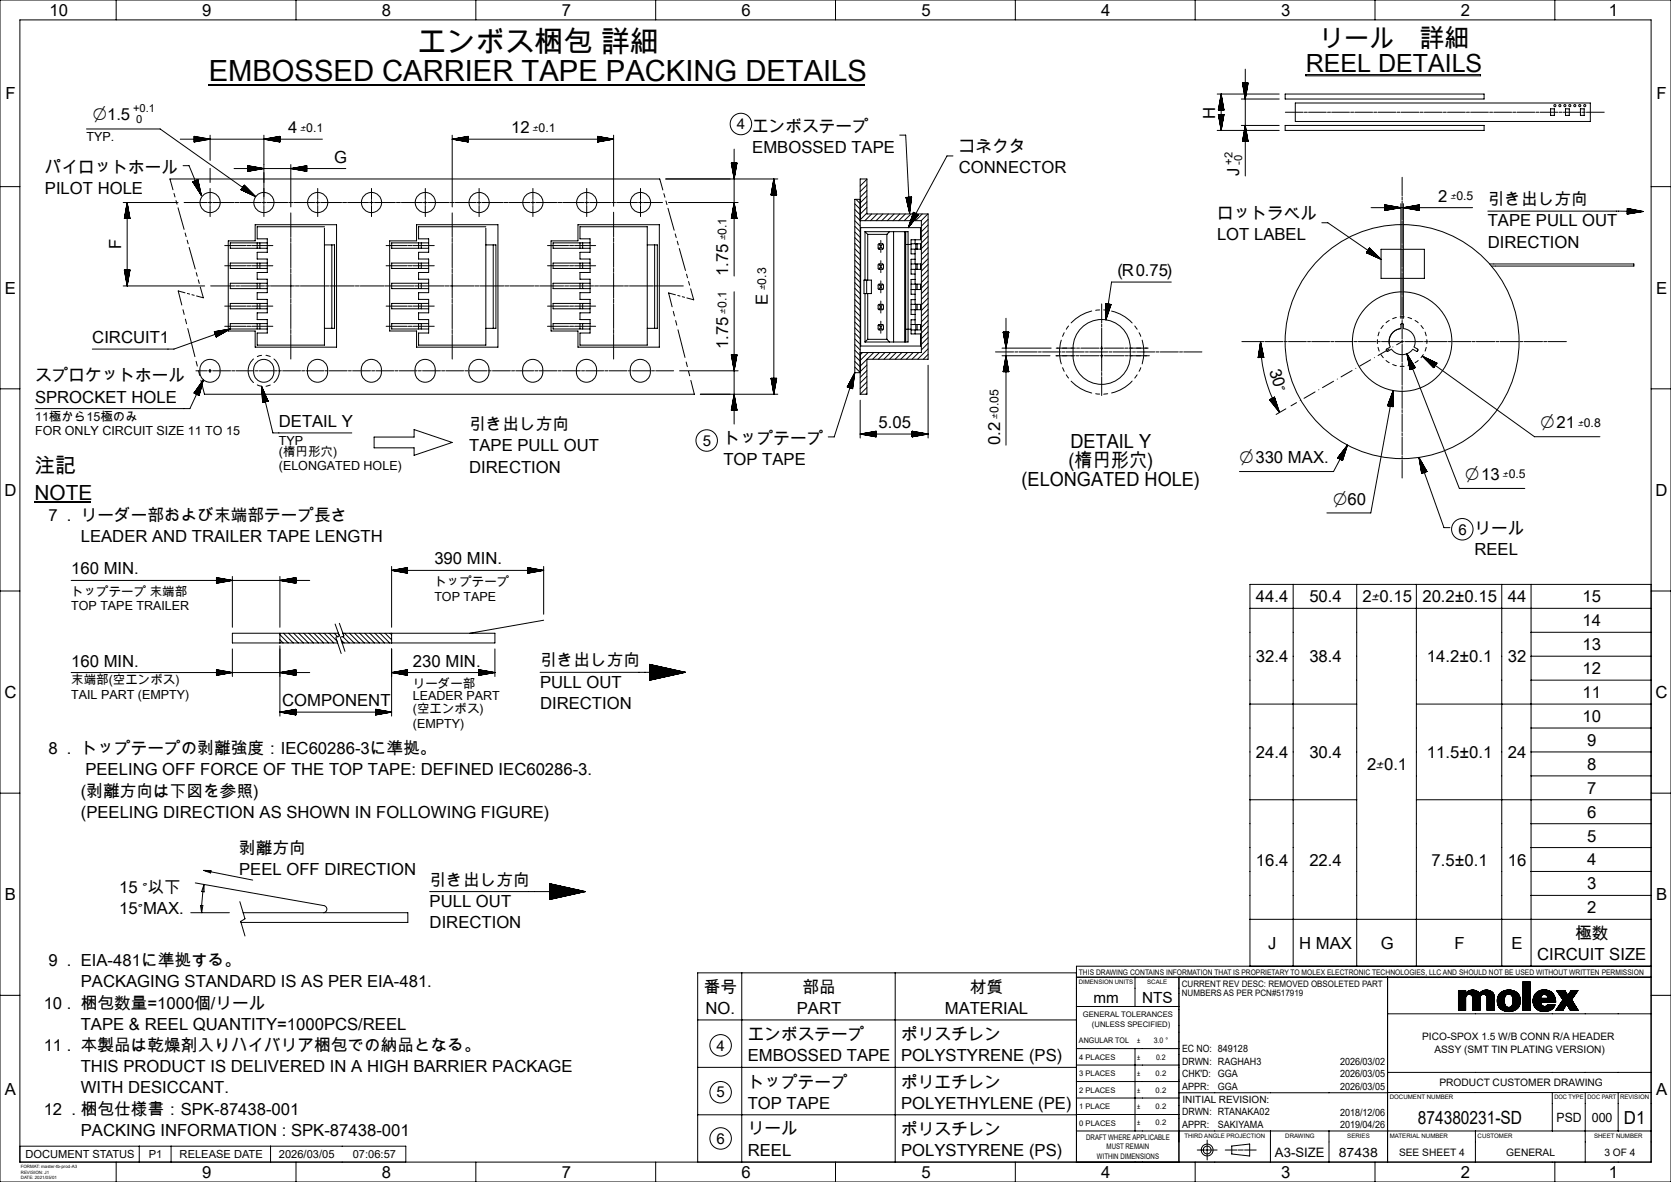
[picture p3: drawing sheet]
<svg xmlns="http://www.w3.org/2000/svg" width="420mm" height="297mm" viewBox="0 0 420 297" stroke-linecap="round" stroke-linejoin="round" font-family="sans-serif">
<defs><g id="words">
<g font-size="7.3">
<text x="105" y="13.2">エンボス梱包 詳細</text>
<text x="52.5" y="20.4">EMBOSSED CARRIER TAPE PACKING DETAILS</text>
</g>
<g font-size="6.3">
<text x="331.6" y="11.9">リール　詳細</text>
<text x="328.2" y="18.1">REEL DETAILS</text>
</g>
<g font-size="5.2">
<text x="8.7" y="118.9">注記</text>
<text x="8.7" y="125.6">NOTE</text>
</g>
<g font-size="4.9">
<text x="269.1" y="112.5">DETAIL Y</text>
<text x="268.6" y="117.3">(楕円形穴)</text>
<text x="256.8" y="122.2">(ELONGATED HOLE)</text>
</g>
<g font-size="4.6">
<text x="23.4" y="30">⌀1.5</text>
<text x="387.2" y="107.6">⌀21</text>
<text x="311.5" y="116.4">⌀330 MAX.</text>
<text x="368.3" y="120.6">⌀13</text>
<text x="335.1" y="126.8">⌀60</text>
<text x="356.4" y="282.4">874380231-SD</text>
</g>
<text font-size="4.5" x="408.2" y="282.3">D1</text>
<g font-size="4.2">
<text x="12.4" y="4">10</text>
<text x="50.8" y="4">9</text>
<text x="96" y="4">8</text>
<text x="141.2" y="4">7</text>
<text x="186.4" y="4">6</text>
<text x="231.6" y="4">5</text>
<text x="276.8" y="4">4</text>
<text x="322" y="4">3</text>
<text x="367.2" y="4">2</text>
<text x="404.4" y="4">1</text>
<text x="1.4" y="25">F</text>
<text x="305.4" y="30" transform="rotate(-90 305.4 30)">H</text>
<text x="416.4" y="25">F</text>
<text x="72.4" y="33.5">4</text>
<text x="128.5" y="33.5">12</text>
<text x="84" y="40.8">G</text>
<text x="189.1" y="38.4">EMBOSSED TAPE</text>
<text x="241" y="38.2">コネクタ</text>
<text x="11.3" y="43.4">パイロットホール</text>
<text x="241" y="43.6">CONNECTOR</text>
<text x="311.5" y="44.2" transform="rotate(-90 311.5 44.2)">J</text>
<text x="11.3" y="48.7">PILOT HOLE</text>
<text x="361.5" y="50.7">2</text>
<text x="374" y="51.5">引き出し方向</text>
<text x="305.9" y="55">ロットラベル</text>
<text x="374" y="56.9">TAPE PULL OUT</text>
<text x="30.5" y="62.5" transform="rotate(-90 30.5 62.5)">F</text>
<text x="305.9" y="60.3">LOT LABEL</text>
<text x="374" y="62.2">DIRECTION</text>
<text x="183" y="69.4" transform="rotate(-90 183 69.4)">1.75</text>
<text x="280.9" y="69.4">(R0.75)</text>
<text x="1.3" y="73.8">E</text>
<text x="193" y="76.6" transform="rotate(-90 193 76.6)">E</text>
<text x="416.3" y="73.8">E</text>
<text x="23.2" y="86.2">CIRCUIT1</text>
<text x="183" y="87.7" transform="rotate(-90 183 87.7)">1.75</text>
<text x="8.8" y="95.8">スプロケットホール</text>
<text x="319" y="93.1" transform="rotate(73 319 93.1)">30°</text>
<text x="8.8" y="101.2">SPROCKET HOLE</text>
<text x="70.1" y="107.3">DETAIL Y</text>
<text x="220.8" y="107.6">5.05</text>
<text x="117.9" y="108.1">引き出し方向</text>
<text x="117.9" y="113.4">TAPE PULL OUT</text>
<text x="181.8" y="111.6">トップテープ</text>
<text x="251.4" y="111.9" transform="rotate(-90 251.4 111.9)">0.2</text>
<text x="117.9" y="118.7">DIRECTION</text>
<text x="181.8" y="116.9">TOP TAPE</text>
<text x="1.1" y="124.6">D</text>
<text x="416.1" y="124.6">D</text>
<text x="12.2" y="130.9">7 . リーダー部および末端部テープ長さ</text>
<text x="20.3" y="136.2">LEADER AND TRAILER TAPE LENGTH</text>
<text x="109.2" y="141.8">390 MIN.</text>
<text x="370.6" y="139.6">REEL</text>
<text x="17.9" y="144.3">160 MIN.</text>
<text x="315.7" y="151.3">44.4</text>
<text x="329.1" y="151.4">50.4</text>
<text x="342.5" y="151.4">2</text>
<text x="357.5" y="151.4">20.2±0.15</text>
<text x="379" y="151.3">44</text>
<text x="397.7" y="151.4">15</text>
<text x="397.7" y="157.4">14</text>
<text x="17.9" y="167.5">160 MIN.</text>
<text x="103.8" y="167.5">230 MIN.</text>
<text x="135.8" y="167.4">引き出し方向</text>
<text x="315.7" y="166.4">32.4</text>
<text x="329.1" y="166.4">38.4</text>
<text x="358.7" y="166.4">14.2±0.1</text>
<text x="379" y="166.4">32</text>
<text x="397.7" y="163.4">13</text>
<text x="135.8" y="172.8">PULL OUT</text>
<text x="397.7" y="169.4">12</text>
<text x="1.1" y="175.4">C</text>
<text x="70.9" y="177.4">COMPONENT</text>
<text x="135.8" y="178.1">DIRECTION</text>
<text x="397.7" y="175.4">11</text>
<text x="416.1" y="175.4">C</text>
<text x="397.7" y="181.4">10</text>
<text x="12.2" y="189.5">8 . トップテープの剥離強度：IEC60286-3に準拠。</text>
<text x="315.7" y="190.4">24.4</text>
<text x="329.1" y="190.4">30.4</text>
<text x="358.7" y="190.4">11.5±0.1</text>
<text x="379" y="190.4">24</text>
<text x="398.9" y="187.4">9</text>
<text x="21.5" y="194.8">PEELING OFF FORCE OF THE TOP TAPE: DEFINED IEC60286-3.</text>
<text x="343.6" y="193.4">2</text>
<text x="398.9" y="193.5">8</text>
<text x="20.3" y="200.1">(剥離方向は下図を参照)</text>
<text x="398.9" y="199.5">7</text>
<text x="20.3" y="205.5">(PEELING DIRECTION AS SHOWN IN FOLLOWING FIGURE)</text>
<text x="398.9" y="205.5">6</text>
<text x="60.1" y="214.6">剥離方向</text>
<text x="398.9" y="211.5">5</text>
<text x="60.1" y="219.9">PEEL OFF DIRECTION</text>
<text x="315.7" y="217.5">16.4</text>
<text x="329.1" y="217.5">22.4</text>
<text x="359.8" y="217.5">7.5±0.1</text>
<text x="379" y="217.5">16</text>
<text x="398.9" y="217.5">4</text>
<text x="1.3" y="226.2">B</text>
<text x="30" y="224.4">15 °以下</text>
<text x="108" y="222.5">引き出し方向</text>
<text x="108" y="227.9">PULL OUT</text>
<text x="398.9" y="223.5">3</text>
<text x="416.3" y="226.2">B</text>
<text x="30" y="229.7">15°MAX.</text>
<text x="108" y="233.2">DIRECTION</text>
<text x="398.9" y="229.5">2</text>
<text x="318.7" y="238.4">J</text>
<text x="326.5" y="238.4">H MAX</text>
<text x="347" y="238.4">G</text>
<text x="365.6" y="238.4">F</text>
<text x="379.9" y="238.4">E</text>
<text x="395.9" y="236">極数</text>
<text x="12.2" y="242.8">9 . EIA-481に準拠する。</text>
<text x="386.3" y="241.3">CIRCUIT SIZE</text>
<text x="20.3" y="248.1">PACKAGING STANDARD IS AS PER EIA-481.</text>
<text x="176.9" y="249.5">番号</text>
<text x="201.7" y="249.4">部品</text>
<text x="243.8" y="249.4">材質</text>
<text x="11" y="253.4">10 . 梱包数量=1000個/リール</text>
<text x="177.3" y="254.8">NO.</text>
<text x="200.3" y="254.8">PART</text>
<text x="237.5" y="254.8">MATERIAL</text>
<text x="20.3" y="258.7">TAPE &amp; REEL QUANTITY=1000PCS/REEL</text>
<text x="187.9" y="261.4">エンボステープ</text>
<text x="226.5" y="261.4">ポリスチレン</text>
<text x="11" y="264.1">11 . 本製品は乾燥剤入りハイバリア梱包での納品となる。</text>
<text x="20.3" y="269.4">THIS PRODUCT IS DELIVERED IN A HIGH BARRIER PACKAGE</text>
<text x="187.9" y="266.7">EMBOSSED TAPE</text>
<text x="226.5" y="266.7">POLYSTYRENE (PS)</text>
<text x="1.3" y="275.1">A</text>
<text x="20.3" y="274.7">WITH DESICCANT.</text>
<text x="187.9" y="273.3">トップテープ</text>
<text x="226.5" y="273.3">ポリエチレン</text>
<text x="416.3" y="275.1">A</text>
<text x="11" y="280">12 . 梱包仕様書：SPK-87438-001</text>
<text x="187.9" y="278.6">TOP TAPE</text>
<text x="226.5" y="278.6">POLYETHYLENE (PE)</text>
<text x="20.3" y="285.4">PACKING INFORMATION : SPK-87438-001</text>
<text x="187.9" y="285">リール</text>
<text x="226.5" y="285.2">ポリスチレン</text>
<text x="187.9" y="290.4">REEL</text>
<text x="226.5" y="290.5">POLYSTYRENE (PS)</text>
<text x="50.8" y="296">9</text>
<text x="96" y="296">8</text>
<text x="141.2" y="296">7</text>
<text x="186.4" y="296">6</text>
<text x="231.6" y="296">5</text>
<text x="276.8" y="296">4</text>
<text x="322" y="296">3</text>
<text x="367.2" y="296">2</text>
<text x="404.4" y="296">1</text>
</g>
<g font-size="3.9">
<text x="274.9" y="252">mm</text>
<text x="287.1" y="252">NTS</text>
</g>
<g font-size="3.8">
<text x="185.2" y="32.5">4 エンボステープ</text>
<text x="176.6" y="112">5</text>
<text x="366.6" y="134.3">6 リール</text>
<text x="180.1" y="264">4</text>
<text x="180.1" y="275.8">5</text>
<text x="180.1" y="287.4">6</text>
</g>
<g font-size="3.7">
<text x="344.8" y="151.4">±0.15</text>
<text x="345.9" y="193.4">±0.1</text>
</g>
<text font-size="3.3" x="320.5" y="290.6">A3-SIZE</text>
<g font-size="3.2">
<text x="391.3" y="281.9">PSD</text>
<text x="400.1" y="281.9">000</text>
<text x="336.5" y="290.6">87438</text>
</g>
<g font-size="3.1">
<text x="21.7" y="35.4">TYP.</text>
<text x="8.8" y="105.7">11極から15極のみ</text>
<text x="8.8" y="109.2">FOR ONLY CIRCUIT SIZE 11 TO 15</text>
<text x="70.1" y="111.8">TYP</text>
<text x="70.1" y="114.6">(楕円形穴)</text>
<text x="70.1" y="118.1">(ELONGATED HOLE)</text>
<text x="17.9" y="149.7">トップテープ 末端部</text>
<text x="109.2" y="147.2">トップテープ</text>
<text x="17.9" y="153.3">TOP TAPE TRAILER</text>
<text x="109.2" y="151.1">TOP TAPE</text>
<text x="17.9" y="172">末端部(空エンボス)</text>
<text x="103.8" y="172.9">リーダー部</text>
<text x="17.9" y="175.5">TAIL PART (EMPTY)</text>
<text x="103.8" y="176">LEADER PART</text>
<text x="103.8" y="179.1">(空エンボス)</text>
<text x="103.8" y="183">(EMPTY)</text>
</g>
<g font-size="2.8">
<text x="33.4" y="28.1">+0.1</text>
<text x="34.2" y="30.9">0</text>
<text x="309.8" y="41.4" transform="rotate(-90 309.8 41.4)">+2</text>
<text x="312.2" y="41.4" transform="rotate(-90 312.2 41.4)">-0</text>
<text x="6.4" y="291">DOCUMENT STATUS</text>
<text x="37.4" y="291">P1</text>
<text x="45.2" y="291">RELEASE DATE</text>
<text x="70.1" y="291">2026/03/05</text>
<text x="88.7" y="291">07:06:57</text>
</g>
<g font-size="2.7">
<text x="75.5" y="33.1">±0.1</text>
<text x="133.9" y="33.1">±0.1</text>
<text x="364.6" y="50.3">±0.5</text>
<text x="182.6" y="60.4" transform="rotate(-90 182.6 60.4)">±0.1</text>
<text x="192.6" y="73" transform="rotate(-90 192.6 73)">±0.3</text>
<text x="182.6" y="78.8" transform="rotate(-90 182.6 78.8)">±0.1</text>
<text x="251" y="105.2" transform="rotate(-90 251 105.2)">±0.05</text>
<text x="396.7" y="107.2">±0.8</text>
<text x="377.8" y="120.2">±0.5</text>
</g>
<g font-size="2.6">
<text x="357.5" y="261.4">PICO-SPOX 1.5 W/B CONN R/A HEADER</text>
<text x="360.5" y="264.6">ASSY (SMT TIN PLATING VERSION)</text>
<text x="361.8" y="272.9">PRODUCT CUSTOMER DRAWING</text>
<text x="351.6" y="290.4">SEE SHEET 4</text>
<text x="378.6" y="290.4">GENERAL</text>
<text x="403.3" y="290.4">3 OF 4</text>
</g>
<g font-size="2.5">
<text x="297.1" y="264.3">EC NO: 849128</text>
<text x="297.1" y="267.5">DRWN: RAGHAH3</text>
<text x="336.8" y="267.5">2026/03/02</text>
<text x="297.1" y="270.7">CHK'D:</text>
<text x="297.1" y="273.9">APPR:</text>
<text x="306.1" y="270.7">GGA</text>
<text x="306.1" y="273.9">GGA</text>
<text x="336.8" y="270.7">2026/03/05</text>
<text x="336.8" y="273.9">2026/03/05</text>
<text x="297.1" y="280.3">DRWN: RTANAKA02</text>
<text x="297.2" y="277.1">INITIAL REVISION:</text>
<text x="336.8" y="280.3">2018/12/06</text>
<text x="297.1" y="283.5">APPR:</text>
<text x="306.1" y="283.5">SAKIYAMA</text>
<text x="336.8" y="283.5">2019/04/26</text>
</g>
<g font-size="2.2">
<text x="297" y="248">CURRENT REV DESC: REMOVED OBSOLETED PART</text>
<text x="297" y="250.2">NUMBERS AS PER PCN#517919</text>
</g>
<g font-size="1.9">
<text x="271.2" y="244.9">THIS DRAWING CONTAINS INFORMATION THAT IS PROPRIETARY TO MOLEX ELECTRONIC TECHNOLOGIES, LLC AND SHOULD NOT BE USED WITHOUT WRITTEN PERMISSION</text>
<text x="272.2" y="255.6">GENERAL TOLERANCES</text>
<text x="271.2" y="262.1">ANGULAR TOL</text>
<text x="274.5" y="258">(UNLESS SPECIFIED)</text>
<text x="285.8" y="262.1">±</text>
<text x="290" y="262.1">3.0 °</text>
<text x="271.2" y="266.3">4 PLACES</text>
<text x="285.8" y="266.2">±</text>
<text x="290.6" y="266.2">0.2</text>
<text x="271.2" y="270.4">3 PLACES</text>
<text x="271.2" y="274.5">2 PLACES</text>
<text x="285.8" y="270.4">±</text>
<text x="285.8" y="274.5">±</text>
<text x="290.5" y="270.4">0.2</text>
<text x="290.5" y="274.5">0.2</text>
<text x="271.2" y="278.7">1 PLACE</text>
<text x="285.8" y="278.7">±</text>
<text x="290.5" y="278.7">0.2</text>
<text x="271.3" y="282.8">0 PLACES</text>
<text x="273" y="286.4">DRAFT WHERE APPLICABLE</text>
<text x="285.8" y="282.8">±</text>
<text x="290.5" y="282.8">0.2</text>
<text x="275.7" y="291.2">WITHIN DIMENSIONS</text>
<text x="278.1" y="288.8">MUST REMAIN</text>
</g>
<text font-size="1.6" x="407.2" y="276.2">REVISION</text>
<g font-size="1.5">
<text x="271.1" y="247.2">DIMENSION UNITS</text>
<text x="288.3" y="247.2">SCALE</text>
<text x="349.3" y="276.2">DOCUMENT NUMBER</text>
<text x="390.7" y="276.2">DOC TYPE</text>
<text x="399" y="276.2">DOC PART</text>
<text x="297.7" y="285.9">THIRD ANGLE PROJECTION</text>
<text x="323" y="285.9">DRAWING</text>
<text x="338.6" y="285.9">SERIES</text>
<text x="349.3" y="285.8">MATERIAL NUMBER</text>
<text x="371.4" y="285.9">CUSTOMER</text>
<text x="400.7" y="285.9">SHEET NUMBER</text>
</g>
<g font-size="1.1">
<text x="5.2" y="293.5">FORMAT: master-tb-prod-A3</text>
<text x="5.2" y="294.9">REVISION: J1</text>
<text x="5.2" y="296.3">DATE: 2021/05/01</text>
</g>
</g></defs>
<g fill="none" stroke="#000" stroke-width=".25">
<path d="M0 0h420v297h-420zM5 5h410v287h-410zM29.2 0v5M74.4 0v5M119.6 0v5M164.8 0v5M210 0v5M255.2 0v5M300.4 0v5M313 17.4v26.8M328.2 18.7h43.9v.4h-43.9zM345.6 0v5"/>
<path d="M390.8 0v5M21.7 32.4h18.6l24 17M45.3 35h35.7M48.8 34.3h.4M48.8 34.4h.7M48.8 34.4h1M48.8 34.5h1.3M48.8 34.5l1.8 .1M48.8 34.6h2.1M48.8 34.7h2.4M48.8 34.7h2.7M48.8 34.8h3"/>
<path d="M48.8 34.8l3.6 .1M48.8 34.9h3.9M48.8 35.6h.7M48.8 35.5h1M48.8 35.5h1.3M48.8 35.3h2.1M48.8 35.3h2.4M48.8 35.2h2.7M48.8 35h3.6M48.8 34.3l4 .7-4 .7zM49.2 35.6l-.4 .1M50.6 35.4h-1.8"/>
<path d="M52.1 35.1h-3.3M52.8 34v6.3M66.3 35l4-.7v1.4zM66.3 34v16.1M66.5 34.9h3.8M66.8 34.9h3.5M66.8 35h3.5M67.1 35.1h3.2M67.3 34.8h3M67.6 34.7h2.7M67.6 35.2h2.7M67.9 34.7h2.4"/>
<path d="M67.9 35.3h2.4M68.2 34.6h2.1M68.2 35.3h2.1M68.5 34.6h1.8M68.5 35.4h1.8M69.1 34.5h1.2M69.1 35.5h1.2M69.4 34.4h.9M69.4 35.5h.9M69.6 34.4h.7M69.6 35.6h.7M69.9 34.3h.4"/>
<path d="M69.9 35.6h.4M113.7 35h40.5M113.7 34v18M113.7 35l4-.7v1.4zM113.8 34.9h3.9M114.1 34.9h3.6M114.1 35h3.6M114.4 35.1h3.3M114.7 34.8h3M115 34.7h2.7M115 35.2h2.7M115.2 34.7h2.5"/>
<path d="M115.2 35.3h2.5M115.5 34.6h2.2M115.5 35.3h2.2M115.8 34.6h1.9M115.8 35.4h1.9M116.4 34.5h1.3M116.4 35.5h1.3M116.7 34.4h1M116.7 35.5h1M117 34.4h.7M117 35.6h.7M117.3 34.3h.4"/>
<path d="M117.3 35.6h.4M150.2 34.3h.4M150.2 34.4h.7M150.2 34.4h1M150.2 34.5h1.3M150.2 34.5l1.9 .1M150.2 34.6h2.2M150.2 34.7h2.4M150.2 34.7h2.7M150.2 34.8h3M150.2 34.8l3.6 .1M150.2 34.9h3.9"/>
<path d="M150.2 35.6h.7M150.2 35.5h1M150.2 35.5h1.3M150.2 35.3h2.2M150.2 35.3h2.4M150.2 35.2h2.7M150.2 35h3.6M150.2 34.3l4 .7-4 .7zM150.6 35.6l-.4 .1M152.1 35.4h-1.9M153.5 35.1h-3.3M154.2 34v17.8"/>
<path d="M184.5 37.5v31.9M226.1 34h1.5l1 19.6M239.5 39.2h-1.5l-9.7 18M305.9 32.8h15.6M305.9 23.6h15.6M306.3 27.5v.1M306.3 28.8v.1M306.3 28.8l.1 .7M306.4 26.9v.7M306.4 26.7v.9M306.4 28.8v.9M306.5 26.4v1.2"/>
<path d="M306.5 28.8v1.2M306.5 26.1v1.5M306.5 28.8v1.5M306.6 28.8v2.1M306.6 25.5v2.1M306.7 25.2v2.4M306.7 28.8v2.4M306.7 24.9v2.7M306.7 28.8v2.7M306.8 24.6v3M306.8 28.8v3M306.8 28.8l.1 3.5"/>
<path d="M306.9 24.1v3.5M306.9 23.8v3.8M306.9 28.8v3.8M306.9 23.6v9.2M306.9 23.6l-.7 4h1.4M306.9 23.6l.7 4M307 24.1v3.5M307 28.8v3.5M307.1 24.4v3.2M307.1 28.8v3.3M307.1 24.6v3M307.2 28.8l-.1 3"/>
<path d="M307.2 25.2v2.4M307.2 28.8v2.4M307.3 25.5v2.1M307.3 28.8v2.1M307.3 25.8v1.8M307.3 28.8v1.8M307.4 26.1v1.5M307.4 28.8v1.5M307.5 26.7v.9M307.5 28.8v.9M307.5 26.9v.7M307.5 28.8v.7"/>
<path d="M307.6 27.2v.4M307.6 28.8v.4M307.6 27.5v.1M307.6 28.8v.1M307.6 28.8l-.7 4M307.6 28.8h-1.4l.7 4M312 31.5h9.5M312 24.9h9.5M312.3 35.5h1.4M312.3 20.9l.7 4 .7-4M312.3 20.9h1.4M312.3 35.5l.7-4 .7 4"/>
<path d="M312.3 20.9v.1M312.3 35.4v.1M312.4 20.9v.4M312.4 35.1v.4M312.4 20.9v.7M312.4 34.8v.7M312.5 20.9v1.2M312.5 34.3v1.2M312.6 20.9v1.5M312.6 34v1.5M312.6 20.9v1.8M312.6 33.7v1.8"/>
<path d="M312.7 20.9v2.1M312.7 33.4v2.1M312.7 20.9l.1 2.7M312.8 32.8v2.7M312.8 20.9v3M312.8 32.5v3M312.9 20.9v3.3M312.9 32.2v3.3M312.9 20.9v3.5M312.9 32v3.5M313 31.7v3.8M313.1 20.9l-.1 3.8"/>
<path d="M313.1 20.9v3.3M313.1 32.2v3.3M313.2 20.9v3M313.2 32.5v3M313.2 20.9v2.7M313.2 32.8v2.7M313.3 33.1v2.4M313.3 20.9v2.4M313.4 20.9v1.8M313.4 33.7v1.8M313.4 20.9v1.5M313.4 34v1.5"/>
<path d="M313.5 20.9v1.2M313.5 34.3v1.2M313.5 34.5v1M313.6 20.9l-.1 1M313.6 20.9v.4M313.6 35.1v.4M313.7 20.9v.1M313.7 35.4v.1M323 23.6h50v1.3h-50zM323 31.5h50v1.3h-50zM323.1 28.2h4.4M325.6 25.9h74.1v4.6h-74.1z"/>
<path d="M327.8 28.2h.8M328.9 28.2h4.5M333.7 28.2h.7M334.7 28.2h4.5M339.5 28.2h.7M340.5 28.2h4.5M345.3 28.2h.8M346.4 28.2h4.4M351.1 28.2h.8M352.2 28.2h4.4M356.9 28.2h.8M358 28.2h4.5"/>
<path d="M362.8 28.2h.7M363.8 28.2h4.5M368.6 28.2h.7M369.6 28.2h4.5M374.4 28.2h.8M375.5 28.2h4.4M380.2 28.2h.8M381.3 28.2h4.5M386.1 28.2h.7M387.1 28.2h4.5M389.7 27.4h1v1.6h-1zM391.9 28.2h.7"/>
<path d="M392.9 28.2h4.5M393.5 27.4h.9v1.6h-.9zM397.2 27.4h1v1.6h-1zM397.7 28.2h.7M398.7 28.2h4.5M0 46.9h5M31 50.9h13.8M31.3 54.8v.1M31.4 54.2v.7M31.4 53.9v1M31.5 53.6v1.3M31.5 53.3v1.6"/>
<path d="M31.6 52.8v2.1M31.7 52.5v2.4M31.7 52.2v2.7M31.8 51.9v3M31.9 51.3v3.6M31.9 51v3.9M32 50.9l-.7 4h1.4M32 50.9v20.9M32 50.9l.7 4M32 51.3v3.6M32.1 51.6v3.3M32.1 51.9v3"/>
<path d="M32.2 52.5v2.4M32.3 52.8v2.1M32.3 53v1.9M32.4 53.3v1.6M32.5 53.9v1M32.5 54.2v.7M32.6 54.5v.4M32.6 54.8v.1M43.5 47.7l-.8-2.7h123.1l.8 2.7M43.7 48.6l.3 .9M44.2 50.4l.3 .9M44.7 52.2l1.6 5.4"/>
<path d="M46 41.6h1.5l3.1 7.5M46.3 50.9h5.8M46.5 58.5l.3 .9M48.4 45.7l1.3-.6 .9 4M48.4 45.7l2.2 3.4M48.5 45.7v.1M48.5 45.7l.2 .3M48.7 45.6l.6 1.4M48.8 46.3l-.3-.7 .6 1.2M48.9 45.5l1 2.5M49 45.4l1.4 3.3M49.2 45.4l1.3 3.3"/>
<path d="M49.2 45.4l1.3 3M49.3 45.4l1.1 2.7M49.3 45.3l1 2.5M49.4 45.3l.9 2.2M49.4 45.3l.7 1.7M49.4 47.3l-.7-1.7 .9 1.9M49.6 45.2l.4 .9M49.8 45.3v.2M50 46.4l-.5-1.2 .6 1.5M50.1 48.3l-1.2-2.8 1.3 3M52.3 50.9h1M52.8 42.3v3.6"/>
<path d="M52.8 47.4v2.7M52.8 50.4v1M52.8 51.6v2.8M53.6 50.9h5.2M58.8 42.3h28.1M59.1 50.9h1M60.3 50.9h5.3M60.6 47.7l3.7 1.7M60.6 47.7h.1M60.6 47.6l.4 .3M60.7 47.5l.8 .6M60.7 47.5l1.1 .7"/>
<path d="M60.8 47.4l1.7 1.2M60.9 47.3l2.2 1.6M60.9 47.3l2.4 1.7M61 47l3 2.1M61.1 47l2.6 1.9M61.1 47l2.4 1.7M61.2 46.9l2.1 1.6M61.2 46.8l1.3 .9M61.3 46.7l1 .7M61.3 46.6l.6 .4M61.4 46.6l.3 .2M61.4 46.5l.1 .1"/>
<path d="M61.4 46.5l2.9 2.9M61.4 46.5l-.8 1.2M62 48.4l-1.3-.9 1.6 1M62.3 41.6l4 .7-4 .8M62.3 41.6v1.5M62.3 41.7h.1M62.3 41.7h.4M62.3 41.8h1M62.3 41.9h1.3M62.3 41.9h1.6M62.3 42h1.9M62.3 42h2.2"/>
<path d="M62.3 42.1h2.7M62.3 42.2h3M62.3 42.2h3.3M62.3 42.3h3.6M62.3 43h.1M62.3 43h.4M62.3 42.9h.7M62.3 42.8h1.6M62.3 42.7h1.9M62.3 42.7h2.2M62.3 42.5h3M62.3 42.5h3.3"/>
<path d="M62.3 42.4h3.6M62.7 47.9l-1.5-1.1 1.7 1.3M63.6 42.8l-1.3 .1M63.6 49.1l-2.7-1.9 3 2M65 42.6h-2.7M65.8 50.9h1M66.3 50.4v1M66.3 51.6v2.8M67.1 50.9h5.2M72.6 50.9h1M73.1 41.3v10.7M73.1 53.5v6.1"/>
<path d="M73.1 59.9v1M73.5 42.3h3.6M73.5 42.4h3.6M73.8 42.2h3.3M73.8 42.5h3.3M73.8 50.9h5.3M74.1 42.2h3M74.1 42.5h3M74.4 42.1h2.7M74.4 42.6h2.7M75 42h2.1M75 42.7h2.1"/>
<path d="M75.3 42h1.8M75.3 42.7h1.8M75.5 41.9h1.6M75.5 42.8h1.6M75.8 41.9h1.3M75.8 42.8h1.3M76.1 41.8h1M76.4 42.9h.7M76.7 41.7h.4M76.7 43h.4M77 41.7h.1M77 43h.1"/>
<path d="M77.1 41.6l-4 .7 4 .8M77.1 41.6v1.5M79.4 50.9h1M79.9 47.4v2.7M79.9 50.4v1M79.9 51.6v2.8M80.6 50.9h5.3M81.5 57h-16.9v3h2.6v3.4h-2.6v1.7h2.6v3.4h-2.6v1.7h2.6v3.3h-2.6v1.7h2.6v3.4h-2.6v1.7h2.6v3.4h-2.6v3h16.9v-29.4M86.1 50.9h1M87.4 50.9h5.2M92.9 50.9h1M93.4 47.4v2.7"/>
<path d="M93.4 50.4v1M93.4 51.6v2.8M94.1 50.9h5.3M99.6 50.9h1M100.9 50.9h5.2M106.4 50.9h1M106.9 47.4v2.7M106.9 50.4v1M106.9 51.6v2.8M107.6 50.9h5.3M113.2 50.9h1M113.7 53.5v6.1"/>
<path d="M113.7 59.9v1M114.4 50.9h5.3M119.9 50.9h1M120.4 47.4v2.7M120.4 50.4v1M120.4 51.6v2.8M121.2 50.9h5.2M122.1 57h-16.9v3h2.5v3.4h-2.5v1.7h2.5v3.4h-2.5v1.7h2.5v3.3h-2.5v1.7h2.5v3.4h-2.5v1.7h2.5v3.4h-2.5v3h16.9v-29.4M126.7 50.9h1M127.9 50.9h5.3M133.4 50.9h1M133.9 47.4v2.7"/>
<path d="M133.9 50.4v1M133.9 51.6v2.8M134.7 50.9h5.3M140.2 50.9h1M141.5 50.9h5.2M145.8 57h16.9v29.7h-16.9v-3h2.5v-3.4h-2.5v-1.7h2.5v-3.4h-2.5v-1.7h2.5v-3.3h-2.5v-1.7h2.5v-3.4h-2.5v-1.7h2.5v-3.4h-2.5zM147 50.9h1M147.5 47.4v2.7M147.5 50.4v1M147.5 51.6v2.8M148.2 50.9h5.3M153.7 50.9h1"/>
<path d="M154.2 53.3v6.2M154.2 59.8v1M155 50.9h5.2M160.5 50.9h1M161 47.4v2.7M161 50.4v1M161 51.6v2.8M161.7 50.9h4.8M166.9 48.7l.2 .9M167.3 45h28.2M167.4 50.5l.2 .9M167.9 52.3l1.5 5.6"/>
<path d="M168 50.9h17.5M169.7 58.8l.3 .9M183.8 41h1.4l-.7 4zM183.8 41l.1 .4M183.9 54.5v.4M183.9 41v.7M183.9 54.2v.7M184 41v.9M184 53.9v1M184 41v1.2M184 53.6v1.3M184.1 41v1.5"/>
<path d="M184.1 53.3v1.6M184.1 41l.1 2.1M184.2 52.8v2.1M184.2 41v2.4M184.2 52.5v2.4M184.3 41v2.7M184.3 52.2v2.7M184.3 41v3M184.3 51.9v3M184.4 41v3.5M184.4 51.3v3.6M184.5 41v3.8"/>
<path d="M184.5 51v3.9M184.5 50.9l.7 4h-1.4zM184.6 41v3.5M184.6 51.3v3.6M184.7 51.6v3.3M184.7 41v3.3M184.8 41v2.7M184.8 52.2v2.7M184.8 41v2.4M184.8 52.5v2.4M184.9 41v2.1M184.9 52.8v2.1"/>
<path d="M184.9 53v1.9M185 41l-.1 1.8M185 41v1.2M185 53.6v1.3M185.1 41v.9M185.1 53.9v1M185.1 41v.7M185.1 54.2v.7M185.2 54.5v.4M185.2 41v.4M193.8 48.9v.1M193.9 48.6v.4"/>
<path d="M193.9 48.3v.7M194 48v1M194.1 47.4v1.6M194.1 47.1v1.9M194.2 46.8v2.2M194.2 46.6v2.4M194.3 46v3M194.4 45.7v3.3M194.4 45.4v3.6M194.5 45v54.1M194.5 45l-.7 4M194.5 45l.7 4h-1.4"/>
<path d="M194.5 45.1v3.9M194.6 45.4v3.6M194.7 46v3M194.7 46.3v2.7M194.8 46.6v2.4M194.8 46.8v2.2M194.9 47.4v1.6M195 47.7v1.3M195 48v1M195.1 48.3v.7M195.2 48.9v.1M214.8 54l1.4 1.5h15.4"/>
<path d="M214.8 51.2l1.4 1.4M214.8 52.6l1.4 1.4M214.8 55.5l1.4 1.3M214.8 56.9l1.4 1.3M214.8 58.3l1.4 1.3M214.8 59.7l1.4 1.4M215.1 50.1l1.1 1.1M216.2 45h1.7v8.8h15.4v36.5h-15.4v8.8h-1.7zM216.2 50.1h-1.4v43.5M217.4 58.2h10.8v27.7h-10.8M217.4 58.2l.7 .7M217.4 58.2v12.2"/>
<path d="M217.9 53.5l-1.7 1.7M217.9 52.1l-1.7 1.7M217.9 50.7l-1.7 1.7M217.9 49.3l-1.7 1.7M217.9 47.9l-1.7 1.7M217.9 46.5l-1.7 1.6M217.9 45l-1.7 1.7M218.1 58.9v11.5M218.1 58.9h4.8M219.1 53.8l-1.7 1.7M220.5 53.8l-1.7 1.7M221.9 53.8l-1.7 1.7"/>
<path d="M222.9 58.9v26.4M223.3 53.8l-1.7 1.7M223.6 58.2l-.7 .7M224.6 58.2v27.7M224.7 53.8l-1.7 1.7M226.1 53.8l-1.6 1.7M227.4 58.2v27.7M227.6 53.8l-1.7 1.7M227.6 58.2v27.7M227.7 49.6l1.4-.1-.5 4.1M227.7 49.6l.9 4M227.7 49.6l.1 .4"/>
<path d="M227.8 49.6l.1 .7M227.9 49.6v1M228 50.9l-.1-1.3 .2 1.8M228.1 49.6l.1 2.1M228.1 49.6l.2 2.4M228.3 52.3l-.1-2.7 .3 3.3M228.3 49.6l.2 3.5M228.4 49.6l.2 3.8M228.5 49.6l.2 3.5M228.6 49.6l.2 3M228.7 49.6l.1 2.7M228.7 55.5l1.7-1.7-1.5 2.6"/>
<path d="M228.8 49.6l.1 1.8M228.9 51.7l-.1-2.1v2.4M228.9 49.6l.1 1.2M229 53.8l-1.7 1.7M229 50.2v-.7v1M229.1 49.5v.4M229.3 55.9l1.1-2.1-1.3 2.4M229.5 53.7l.1-.3-.2 .6M229.6 53.3l1.2 .7M229.6 53.3l-1.3 3.9M229.6 53.4l-.1 .1M229.7 53.4l-.4 .9"/>
<path d="M229.8 53.5l-.7 1.3M229.9 53.5l-.9 1.6M229.9 53.5l-1 1.9M230 53.6l-1.2 2.1M230 55l.6-1.1-.8 1.4M230 53.6l-1.4 2.6M230.1 53.6l-1.6 2.9M230.1 53.6l-1.7 3.2M230.2 53.7l-1.8 3.4M230.3 53.7l-1.7 3.2M230.5 53.9l-1 1.8M230.7 53.9l-.5 .9"/>
<path d="M230.7 54l-.3 .6M230.8 54l-.1 .1M230.8 54l-2.5 3.2M231.6 55.5v33.1h-15.4M231.8 53.8l-1.7 1.7M233.2 53.8l-1.7 1.7M233.3 59.4l-1.7 1.7M233.3 57.9l-1.7 1.7M233.3 56.5l-1.7 1.7M233.3 55.1l-1.7 1.7M332.2 56h1.5l13.4 9.2M344.6 52.2h25.5"/>
<path d="M348.1 52.9h.1M348.1 52.7h1M348.1 52.7h1.3M348.1 52.6h1.6M348.1 52.5h2.4M348.1 52.4h2.7M348.1 52.4h3M348.1 52.2h3.9M348.1 51.5h.1M348.1 51.5h.4M348.1 51.6h.7M348.1 51.6h1"/>
<path d="M348.1 51.7h1.3M348.1 51.7l1.8 .1M348.1 51.8h2.1M348.1 51.9h2.4M348.1 51.9h2.7M348.1 52l3.3 .1M348.1 52.1h3.6M348.1 51.5l4 .7-4 .7zM348.8 52.8h-.7M350.2 52.5l-2.1 .1M351.7 52.3h-3.6M352.1 51.2v28.8"/>
<path d="M352.4 44.6v4.6M352.4 49.5v.7M352.4 50.5v4.7M352.4 55.5v.7M352.4 56.5v4.7M352.7 51.2v28.8M352.7 52.2l4-.7v1.4zM352.9 52.2h3.8M353.2 52.3h3.5M353.2 52.1h3.5M353.5 52.1h3.2M353.7 52.4h3"/>
<path d="M354 52.4h2.7M354 51.9h2.7M354.3 52.5h2.4M354.3 51.9h2.4M354.6 52.5h2.1M354.6 51.8h2.1M354.9 51.8h1.8M355.2 52.6h1.5M355.5 52.7h1.2M355.5 51.7h1.2M355.8 52.7h.9M355.8 51.6h.9"/>
<path d="M356 52.8h.7M356 51.6h.7M356.3 51.5h.4M356.6 52.9h.1M356.6 51.5h.1M374 53l39 .1M409 53.7h.4M409 53.7h.7M409 53.6h1M409 53.6h1.3M409 53.5h1.8M409 53.4h2.1"/>
<path d="M409 53.4h2.4M409 53.3l2.7 .1M409 53.2l3.3 .1M409 53.2h3.6M409 53l3.6 .1M409 53.1h3.9M409 52.7h1.9M409 52.9h2.7M409 52.9l3 .1M409 52.6h1.3M409 52.4l4 .7M409 52.4v1.4l4-.7"/>
<path d="M409 52.4l.4 .1M409.7 52.5h-.7l1 .1M411.1 52.8h-2.1h2.4M415 46.9h5M31 71.8h20.4M31.3 67.8v.2M31.3 67.8l.1 .7M31.4 67.8v1M31.5 67.8v1.3M31.5 67.8v1.6M31.6 67.8v2.2M31.7 67.8v2.5"/>
<path d="M31.7 67.8v2.8M31.8 67.8v3M31.8 67.8l.1 3.6M31.9 67.8v3.9M32 67.8v3.6M32.1 67.8v3.3M32.2 67.8l-.1 3M32.2 67.8v2.5M32.3 67.8v2.2M32.3 67.8v1.9M32.4 67.8v1.6M32.5 67.8v1"/>
<path d="M32.5 67.8v.7M32.6 67.8v.4M32.6 67.8v.2M32.7 67.8l-.7 4M32.7 67.8h-1.4l.7 4M46 77.8l.3 1.2M46.5 73.6l-1.7-.5 .9 3.5M47 60.4l.3 .9M47.1 73.7l.6 .2M47.5 62.2l1.6 5.4M48.2 74l.6 .2M49.3 68.5l.3 .9"/>
<path d="M49.8 70.3l.3 .9M50.3 72.1l.8 2.7-1.7-.4M52.9 71.8h6.1M56.5 61.7h5.3M56.5 66.8h5.3M56.5 76.9h5.3M57.4 60.5h6.7v-4h20.5v30.7h-20.5v-4h-6.7zM59.2 71.8h1M60.5 71.8h6M62 61.7h1M62 66.8h1M62 76.9h1"/>
<path d="M63.3 61.7h5.3M63.3 66.8h5.3M63.3 76.9h5.3M64.6 61v1.4M64.6 66.1v1.4M64.6 71.2v1.3M64.6 76.2v1.4M65.3 61v1.4M65.3 66.1v1.4M65.3 71.2v1.3M65.3 76.2v1.4M66.7 71.8h1"/>
<path d="M67.2 66.1h-9.3v1.4h9.3M67.2 76.2h-9.3v1.4h9.3M67.2 61h-9.3v1.4h9.3M67.2 71.2h-9.3v1.3h9.3M68 71.8h6M73.1 68.8v6.1M73.1 61.1v6.2M73.1 67.5v1M73.1 75.2v1M73.1 76.4v6.2M74.3 71.8h1M75.5 71.8h6"/>
<path d="M81.5 61.5h2.6v21h-2.6M81.8 71.8h1M83 71.8h6M83.4 61.5v21M89.3 71.8h1M90.5 71.8h6.1M96.8 71.8h1M97 61.7h5.3M97 66.8h5.3M97 76.9h5.3M97.9 60.5h6.8v-4h20.5v30.7h-20.5v-4h-6.8zM98.1 71.8h6"/>
<path d="M102.6 61.7h1M102.6 66.8h1M102.6 76.9h1M103.8 61.7h5.3M103.8 66.8h5.3M103.8 76.9h5.3M104.3 71.8h1M105.2 61v1.4M105.2 66.1v1.4M105.2 71.2v1.3M105.2 76.2v1.4M105.6 71.8h6"/>
<path d="M105.9 61v1.4M105.9 66.1v1.4M105.9 71.2v1.3M105.9 76.2v1.4M107.7 61h-9.3v1.4h9.3M107.7 66.1h-9.3v1.4h9.3M107.7 71.2h-9.3v1.3h9.3M107.7 76.2h-9.3v1.4h9.3M111.8 71.8h1M113.1 71.8h6M113.7 68.8v6.1M113.7 61.1v6.2"/>
<path d="M113.7 67.5v1M113.7 75.2v1M113.7 76.4v6.2M119.4 71.8h1M120.6 71.8h6M122.1 61.5h2.5v21h-2.5M124 61.5v21M126.9 71.8h1M128.1 71.8h6.1M134.4 71.8h1M135.7 71.8h6M137.6 61.7h5.3"/>
<path d="M137.6 66.8h5.3M137.6 76.9h5.3M138.5 60.5h6.8v-4h20.4v30.7h-20.4v-4h-6.8zM141.9 71.8h1M143.2 61.7h1M143.2 66.8h1M143.2 76.9h1M143.2 71.8h6M144.4 61.7h5.3M144.4 66.8h5.3M144.4 76.9h5.3M145.8 61v1.4"/>
<path d="M145.8 66.1v1.4M145.8 71.2v1.3M145.8 76.2v1.4M146.5 61v1.4M146.5 66.1v1.4M146.5 71.2v1.3M146.5 76.2v1.4M148.3 66.1h-9.3v1.4h9.3M148.3 76.2h-9.3v1.4h9.3M148.3 61h-9.3v1.4h9.3M148.3 71.2h-9.3v1.3h9.3M149.4 71.8h1"/>
<path d="M150.7 71.8h6M154.2 68.7v6.2M154.2 61v6.2M154.2 67.4v1M154.2 75.1v1M154.2 76.4v6.1M157 71.8h1M158.2 71.8h6M162.7 61.5h2.5v21h-2.5M164.5 71.8h1M164.5 61.5v21M165.7 71.8h6"/>
<path d="M169.2 78.2l.3 1.2M169.8 74.1l-1.8-.5 .9 3.5M170.2 60.6l.3 .9M170.3 74.2l.6 .2M170.7 62.5l1.6 5.5M171.5 74.5l.6 .2M172.6 68.9l.2 .9M173.1 70.7l.2 1M173.6 72.6l.8 2.7-1.8-.4M184.5 73.3v33.3M214.8 61.1l1.4 1.4M214.8 62.5l1.4 1.4"/>
<path d="M214.8 63.9l1.4 1.4M214.8 65.4l1.4 1.3M214.8 66.8l1.4 1.3M214.8 68.2l1.4 1.3M214.8 69.6l1.4 1.4M214.8 71l1.4 1.4M214.8 72.4l1.4 1.4M214.8 73.8l1.4 1.4M214.8 75.3l1.4 1.3M214.8 76.7l1.4 1.3M214.8 78.1l1.4 1.3M214.8 79.5l1.4 1.4"/>
<path d="M217.2 70.4h1.8v3.4h-1.8zM217.4 73.8v12.1M217.8 70.4v3.4M218.1 73.8v11.5M220.8 61.3h1.1l.1 1.2h-1.2zM220.8 71.5l1.1-.1 .1 1.2-1.2 .1zM220.8 76.6h1.2l-.1 1.2-1.1-.1zM220.8 66.4l1.2 .1-.1 1.1h-1.1zM220.9 61.3l.5 .5M220.9 66.3l.5 .5M220.9 71.4l.5 .5M220.9 76.5l.5 .5"/>
<path d="M221.4 72.2l-.5 .5M221.4 67.2l-.5 .5M221.4 77.3l-.5 .5M221.4 62.1l-.5 .5M221.4 77.3h.1M221.4 67.2h.1M221.4 62.1h.1M221.4 72.2h.1M221.4 66.8h.1M221.4 61.8h.1M221.4 71.9h.1M221.4 77h.1"/>
<path d="M221.4 76.6v1M221.4 71.6v1M221.4 61.4v1M221.4 66.5v1M221.4 60.4v.8M221.4 62.7v.7M221.4 65.5v.8M221.4 67.8v.7M221.4 70.6v.7M221.4 72.8v.8M221.4 75.6v.8M221.4 77.9v.8"/>
<path d="M221.4 67.2l.4 .5M221.4 62.1l.4 .5M221.4 72.2l.4 .5M221.4 77.3l.4 .5M221.8 66.3l-.4 .5M221.8 76.5l-.4 .5M221.8 61.3l-.4 .5M221.8 71.4l-.4 .5M227.6 61.4h1.4M229 66.3h2.4v1.4h-2.4M229 61.3h2.4v1.3h-2.4M229 71.4h2.4v1.4h-2.4"/>
<path d="M229 76.5h2.4v1.3h-2.4M230 70.2h-1v3.7h1M230 60.2v1.1M230 62.6v3.7M230 67.7v3.7M230 72.8v3.7M230 77.8v3.7M230 63.8h-1v-3.6h2.4v-3h-15.1v29.8h15.1v-3.1h-2.4v-3.5h1M230 65.1h-1v3.8h1M230 75.3h-1v3.7h1M230.2 61.3v1.3M230.2 66.3v1.4"/>
<path d="M230.2 71.4v1.4M230.2 76.5v1.3M230.5 61.3v1.3M230.5 66.3v1.4M230.5 71.4v1.4M230.5 76.5v1.3M233.3 79.2l-1.7 1.7M233.3 77.7l-1.7 1.7M233.3 76.3l-1.7 1.7M233.3 74.9l-1.7 1.7M233.3 73.5l-1.7 1.7M233.3 72.1l-1.7 1.7"/>
<path d="M233.3 70.7l-1.7 1.7M233.3 69.3l-1.7 1.7M233.3 67.8l-1.7 1.7M233.3 66.4l-1.7 1.7M233.3 65l-1.7 1.7M233.3 63.6l-1.7 1.7M233.3 62.2l-1.7 1.7M233.3 60.8l-1.7 1.7M252.9 80v31.9M274.4 78.2a10.5 10.5 0 0 0-5.2 2.9M276.4 77.9l-1 .1M276.9 76.4v4.7"/>
<path d="M277.4 77.9l1 .1M277.9 77.3l.1-1-.1 1.3M277.9 78.8l.4-2.4-.4 2.6M277.9 76.3v.4M278 76.3l-.1 .7M278.1 76.3l-.2 1.6M278.2 76.4l-.3 2.1M278.4 76.4l-.5 2.9M278.4 76.4l-.4 3.5M278.5 76.4l-.5 3.8M278.6 76.4l-.5 3.5M278.7 76.4l-.5 3.3"/>
<path d="M278.8 76.4l-.4 2.7M278.8 76.4l-.3 2.4M278.9 76.5l-.3 2.1M278.9 77.4l.2-.9-.3 1.2M279 76.5l-.3 1.8M279.1 76.5l-.1 .7M279.2 76.5l-.1 .4M279.2 76.5v.1M279.3 76.5l-1.3 3.9M279.3 76.5l-1.4-.2 .1 4.1M279.4 78.2a10 10 0 0 1 5.2 3M294.4 70.9h-15l-1.4 9.5"/>
<path d="M343.5 63.5h.1M343.5 63.4l.6 .4M343.5 63.4l.8 .5M343.6 63.3l1 .7M343.6 63.3l1.3 .9M343.7 63.2l1.7 1.2M343.7 63.1l2 1.4M343.8 63l2.9 2M343.8 62.9l3.2 2.2M344 62.7l2.4 1.8M344 62.7l2 1.4M344 62.6l1.8 1.2"/>
<path d="M344.1 62.6l1.5 1M344.1 62.5l1.3 .9M344.2 62.4l.3 .2M344.2 62.4h.1M344.2 62.3l2.9 2.9M344.2 62.3l-.8 1.2 3.7 1.7M344.7 62.8l-.5-.4 .7 .6M345.9 64.6l-2.2-1.5 2.5 1.7M346.6 64.7l-2.7-1.9 2.9 2.1M347.1 62.6h10.9v7.3h-10.9zM351 79.8l-1 .3M351.9 79.6h1"/>
<path d="M352.4 61.5v.7M352.4 62.5v4.7M352.4 67.5v.7M352.4 68.5v4.7M352.4 73.5v.7M352.4 74.5v4.7M352.4 79.5v.7M353.9 79.8l.9 .3M374.4 66.3h36.3v.6h-35.8M0 97.7h5M46.6 80.2l.3 1.2M47.2 82.5l1.8 7.1"/>
<path d="M49 98.4l-.2 .3M49.2 93.2h2.9M49.3 90.8l.3 1.2M49.4 97.9l-.5 .9M49.7 97.5l-.7 1.3 .5-1.1M49.9 97.2l-.8 1.7M49.9 93.2l.3 1.1M50.2 99l-.1 .2M50.2 98.7l-.2 .6M50.4 96.5l-1.3 2.4 .9-1.9M50.4 98.1l-.5 1.2M50.5 97.8l-.7 1.4"/>
<path d="M50.5 95.5l.9 3.6h123.1l-.9-3.5M50.5 96.3l-1.2 2.7M50.5 97.5l-.7 1.7M50.6 97.3l-.9 1.9M50.7 96l-1.4 3M50.8 96.7l-1.1 2.5M50.8 91.2a2.59 2.59 0 0 1 3.2-.6 2.59 2.59 0 0 1 1.3 2.9 2.58 2.58 0 0 1-2.9 2.5 2.58 2.58 0 0 1-2.2-3.2l.1-.5zM50.9 96.4l-1.3 2.7M50.9 95.8l-1.5 3.2M51 95.9l-1.5 3.2 1.4-3M51.1 95.4l-3.4 7.3h-38.9M51.1 95.4l-1 3.9-1.3-.5z"/>
<path d="M52.4 93.2h.7M52.8 92.8v.7M53.5 93.2h4.5M53.9 83.3l4-.6-3.6 2zM54.3 83.3h-.3M54.4 84.6l-.1 .1M54.6 83.2l-.7 .3M54.7 84.5l-.4 .1M55.2 84.2l-.9 .4M55.4 83.1l-1.4 .5 1.1-.5M55.5 84l-1.2 .5M55.7 83l-1.7 .7"/>
<path d="M56 83.8l-1.7 .6 1.4-.5M56 83l-2 .7M56.3 82.9l-2.3 .8M56.5 82h5.3M56.5 83.5l-2.3 .8M56.9 82.8l-2.8 1M57 83.2l-2.8 1 2.5-.9M57.2 82.8l-3.1 1.1M57.2 83l-3 1.1M57.4 82.7l-3.3 1.2M57.8 82.7l-3.7 1.4M57.9 82.7h9.3"/>
<path d="M57.9 82.7l-14.2 5h-20.5M58.3 93.2h.7M59.3 93.2h4.5M62 82h1M63.3 82h5.3M63.7 90.2a3.9 3.9 0 0 0 0 5.9M64.1 93.2h.8M64.3 91.2a2.59 2.59 0 0 1 3.2-.6 2.59 2.59 0 0 1 1.3 2.9 2.57 2.57 0 0 1-2.9 2.5 2.57 2.57 0 0 1-2.1-3.2v-.5zM64.6 81.3v1.4M64.7 96.7l1 .3M65.2 93.2h4.5M65.3 81.3v1.4"/>
<path d="M65.7 89.3l-1 .3M65.8 97.1l2.8 11.7h19.8M65.8 97.1l.2 4 1.4-.3M65.8 97.1l1.6 3.7M65.8 97.5l.8 3.5M65.8 97.8l.7 3.2-.7-2.9M65.8 97.2l1 3.7-.8-3.2M65.9 98.7l.5 2.3M65.9 99l.5 2M65.9 99.3l.4 1.8-.4-1.6M66.2 98l.7 2.9M66.3 98.3l.6 2.6"/>
<path d="M66.4 98.5l.6 2.4M66.5 98.8l.6 2.1M66.7 99.3l.4 1.6M66.9 89.3l1 .3M66.9 99.6l.3 1.2M67 99.9l.2 .9M67.2 81.3h-9.3v1.4M67.9 96.7l-1 .4M68.9 90.2a3.9 3.9 0 0 1 0 5.9M70 93.2h.7M71 93.2h4.5M73.1 84.1v6.1"/>
<path d="M73.1 82.8v1M75.8 93.2h.8M76.9 93.2h4.5M77.8 91.2a2.59 2.59 0 0 1 3.2-.6 2.59 2.59 0 0 1 1.3 2.9 2.58 2.58 0 0 1-2.9 2.5 2.58 2.58 0 0 1-2.1-3.2v-.5zM81.7 93.2h.8M82.8 93.2h4.5M87.6 93.2h.7M88.6 93.2h4.5M91.4 91.2a2.59 2.59 0 0 1 3.1-.6 2.59 2.59 0 0 1 1.4 2.9 2.57 2.57 0 0 1-2.9 2.5 2.57 2.57 0 0 1-2.2-3.2l.1-.5zM93.4 93.2h.8M94.5 93.2h4.5M97 82h5.3"/>
<path d="M99.3 93.2h.7M100.3 93.2h4.5M102.6 82h1M103.8 82h5.3M104.9 91.2a2.59 2.59 0 0 1 3.1-.6 2.59 2.59 0 0 1 1.4 2.9 2.58 2.58 0 0 1-2.9 2.5 2.58 2.58 0 0 1-2.2-3.2l.1-.5zM105.1 93.2h.8M105.2 81.3v1.4M105.9 81.3v1.4M106.2 93.2h4.5M107.7 81.3h-9.3v1.4h9.3M111 93.2h.8M112.1 93.2h4.5"/>
<path d="M113.7 84.1v6.1M113.7 82.8v1M116.9 93.2h.7M117.9 93.2h4.5M118.4 91.2a2.59 2.59 0 0 1 3.2-.6 2.59 2.59 0 0 1 1.3 2.9 2.58 2.58 0 0 1-2.9 2.5 2.58 2.58 0 0 1-2.2-3.2l.1-.5zM122.7 93.2h.8M123.8 93.2h4.5M128.6 93.2h.7M129.6 93.2h4.5M131.9 91.2a2.59 2.59 0 0 1 3.2-.6 2.59 2.59 0 0 1 1.3 2.9 2.57 2.57 0 0 1-2.9 2.5 2.57 2.57 0 0 1-2.1-3.2v-.5zM134.4 93.2h.8M135.5 93.2h4.5"/>
<path d="M137.6 82h5.3M140.3 93.2h.8M141.4 93.2h4.5M143.2 82h1M144.4 82h5.3M145.4 91.2a2.59 2.59 0 0 1 3.2-.6 2.59 2.59 0 0 1 1.3 2.9 2.58 2.58 0 0 1-2.9 2.5 2.58 2.58 0 0 1-2.1-3.2v-.5zM145.8 81.3v1.4M146.2 93.2h.7M146.5 81.3v1.4M147.2 93.2h4.5M148.3 81.3h-9.3v1.4h9.3M152 93.2h.8"/>
<path d="M153.1 93.2h4.5M154.2 84v6.2M154.2 82.8v1M157.9 93.2h.7M158.9 93.2h4.5M159 91.2a2.59 2.59 0 0 1 3.1-.6 2.59 2.59 0 0 1 1.4 2.9 2.57 2.57 0 0 1-2.9 2.5 2.57 2.57 0 0 1-2.2-3.2l.1-.5zM163.7 93.2h.8M164.8 93.2h4.5M169.8 80.6l.3 1.1M170.4 82.9l1.8 6.9M170.8 93.2h14.7M172.5 91l.3 1.1"/>
<path d="M173.1 93.3l.2 1.1M176 99.1h19.5M183.8 89.2h1.4l-.7 4zM183.8 89.2l.1 .4M183.9 89.2v.7M184 89.2v.9M184 89.2v1.2M184.1 89.2v1.5M184.1 89.2l.1 2.1M184.2 89.2v2.4M184.3 89.2v2.7M184.3 89.2v3"/>
<path d="M184.4 89.2v3.5M184.4 99.5v3.6M184.5 89.2v3.8M184.5 99.2v3.9M184.5 99.1l.7 4h-1.4zM184.6 89.2v3.5M184.6 99.5v3.6M184.7 99.8v3.3M184.7 89.2v3.3M184.8 89.2v2.7M184.8 89.2v2.4M184.9 89.2v2.1"/>
<path d="M185 89.2l-.1 1.8M185 89.2v1.2M185.1 89.2v.9M185.1 89.2v.7M185.2 89.2v.4M193.8 95.1h1.4l-.7 4M193.8 95.1l.7 4M193.8 95.1v.1M193.9 95.1v.4M193.9 95.1v.6M194 95.1v.9M194 95.1l.1 1.5"/>
<path d="M194.1 95.1v1.8M194.2 95.1v2.1M194.2 95.1v2.4M194.3 95.1v3M194.4 95.1v3.2M194.4 95.1v3.5M194.5 95.1v3.8M194.6 95.1v3.5M194.7 95.1v3M194.7 95.1v2.7M194.8 95.1v2.4M194.9 95.1l-.1 2.1"/>
<path d="M194.9 95.1v1.5M195 95.1v1.2M195 95.1v.9M195.1 95.1v.6M195.2 95.1v.1M213.1 96.9l-.1 .4M213.3 96.6l-.2 .7M213.4 96.4l-.3 .9M213.6 96.1l-.4 1.2M213.8 95.6l-.5 1.7M214 95.3l-.7 2.1M214.2 94.8l-.8 2.6 .7-2.3"/>
<path d="M214.3 97.6v.1M214.4 97l-.2 .6 .2-.3M214.4 96.7l-.3 .9M214.5 96.4l-.4 1.2M214.5 94.3l-1 3.1M214.6 95.8l-.6 1.8M214.6 95.5l-.7 2.1M214.6 95.2l-.7 2.3M214.6 94l-1 3.4M214.7 94.9l-.9 2.6M214.7 94.7l-.9 2.8M214.8 94.1l-1.1 3.4"/>
<path d="M214.8 93.8l-1.1 3.7M214.8 93.6h1.4M214.8 93.6l-5.1 16.2h-1.5M214.8 93.6l-1.8 3.6 1.3 .5M214.8 93.6l-.5 4.1M214.8 80.9l1.4 1.4M214.8 82.3l1.4 1.4M214.8 83.7l1.4 1.4M214.8 85.2l1.4 1.3M214.8 86.6l1.4 1.3M214.8 88l1.4 1.3M214.8 89.4l1.4 1.4"/>
<path d="M214.8 90.8l1.4 1.4M214.8 92.2l1.4 1.4M216.8 88.6l-.6 .6M217.9 98.8l-.3 .3M217.9 97.4l-1.7 1.7M217.9 96l-1.7 1.6M217.9 94.5l-1.7 1.7M217.9 93.1l-1.7 1.7M217.9 91.7l-1.7 1.7M218.1 85.3h4.8M218.1 85.3l-.7 .6M218.2 88.6l-2 2"/>
<path d="M219.6 88.6l-3.4 3.4M220.8 81.6h1.1l.1 1.2h-1.2zM220.9 81.5l.5 .5M221 88.6l-1.7 1.7M221.4 82.4l-.5 .5M221.4 82.4h.1M221.4 82h.1M221.4 81.7v1M221.4 80.7v.8M221.4 83v.7M221.4 82.4l.4 .5M221.8 81.5l-.4 .5"/>
<path d="M222.4 88.6l-1.7 1.7M222.9 85.3l.7 .6M223.9 88.6l-1.7 1.7M225.3 88.6l-1.7 1.7M226.7 88.6l-1.7 1.7M227.6 82.7h1.4M228.1 88.6l-1.7 1.7M229 81.5h2.4v1.4h-2.4M229.5 88.6l-1.7 1.7M230 82.9v1M230.2 81.5v1.4M230.5 81.5v1.4"/>
<path d="M230.9 88.6l-1.7 1.7M233.3 91.8v18.3M233.3 89.1l-1.2 1.2M233.3 87.6l-2.7 2.7M233.3 86.2l-1.7 1.7M233.3 84.8l-1.7 1.7M233.3 83.4l-1.7 1.7M233.3 82l-1.7 1.7M233.3 80.6l-1.7 1.7M250.2 88.4h4.6M251.9 89.4h12M251.9 87.5h12.3"/>
<path d="M252.1 83.5l.8 4 .7-4M252.1 83.5h1.5M252.1 93.4l.8-4 .7 4M252.1 93.4h1.5M252.2 83.5v.1M252.2 93.3v.1M252.2 83.5v.4M252.2 93v.4M252.3 83.5v.9M252.3 92.4v1M252.4 83.5v1.2M252.4 92.1v1.3"/>
<path d="M252.4 83.5v1.5M252.4 91.8v1.6M252.5 83.5v1.8M252.5 91.6v1.8M252.5 83.5v2.1M252.5 91.3v2.1M252.6 83.5v2.7M252.6 90.7v2.7M252.7 83.5v3M252.7 90.4v3M252.7 83.5v3.3M252.7 90.1v3.3"/>
<path d="M252.8 83.5v3.5M252.8 89.8v3.6M252.9 83.5v3.5M252.9 89.8v3.6M253 83.5v3.3M253 90.1v3.3M253 83.5v3M253 90.4v3M253.1 90.7v2.7M253.1 83.5v2.7M253.2 83.5v2.1M253.2 91.3v2.1"/>
<path d="M253.2 83.5v1.8M253.2 91.6v1.8M253.3 83.5v1.5M253.3 91.8v1.6M253.3 92.1v1.3M253.4 83.5l-.1 1.2M253.4 83.5v.7M253.4 92.7v.7M253.5 83.5v.4M253.5 93v.4M253.5 83.5v.1M253.5 93.3v.1"/>
<path d="M255.1 88.4h.7M256.1 88.4h4.6M261 88.4h.7M262 88.4h4.6M265.4 89.4h4.7M265.5 87.5h4.8M266.7 85.5a10 10 0 0 0 0 5.9M266.9 88.4h.8M267.1 92.4l.4 .9M267.5 83.6l-.4 .9M268 88.4h4.5M268 94.2l.6 .8"/>
<path d="M268.6 81.9l-.6 .8M269.2 95.8a10.5 10.5 0 0 0 5.2 3M270.4 89.4h.8M270.6 87.5h.7M271.5 82.8a7.2 7.2 0 0 1 7.9-2.1 7.2 7.2 0 0 1 4.7 6.8 8.1 8.1 0 0 1-2.5 7.3 7.2 7.2 0 0 1-7.7 1.1 7.2 7.2 0 0 1-4.2-6.5 8.3 8.3 0 0 1 1.8-6.6zM271.5 89.4h4.7M271.6 87.5h4.6M272.8 88.4h.8M273.9 88.4h4.5M275.4 98.9l1 .1M276.5 89.4h.8M276.5 87.5h.8"/>
<path d="M276.9 88.6v4.7M276.9 81.4v.8M276.9 82.5v5.8M276.9 89v.8M276.9 93.6v.7M276.9 94.6v4.8M277.6 89.4h5M277.6 87.5h4.8M278.4 98.9l-1 .1M278.7 88.4h.8M279.8 88.4h4.5M282.7 87.5h.8"/>
<path d="M282.9 89.4h.7M283.8 87.5h4.8M283.9 89.4h5M284.6 95.8a10 10 0 0 1-5.2 2.9M284.6 88.4h.8M285.2 81.9l.6 .8M285.7 88.4h4.6M285.8 94.2l-.6 .8M286.3 83.6l.4 .9M286.7 92.4l-.4 .9M287.1 85.5a10.5 10.5 0 0 1 0 5.9M290.6 88.4h.7"/>
<path d="M291.6 88.4h4.6M296.5 88.4h.7M297.5 88.4h4.6M312.1 85.8h4.5M316.3 89.7v.2M316.3 89.5v.3M316.4 88.9v.9M316.4 88.6l.1 1.2M316.5 88.3v1.5M316.5 88l.1 1.8M316.6 87.4v2.4M316.6 87.1l.1 2.7"/>
<path d="M316.7 86.8l.1 3M316.7 86.6l.1 3.2M316.8 86l.1 3.8M316.8 85.8a35.6 35.6 0 0 0 4.8 17.8M316.8 85.8l-.6 4.1M316.8 85.8l.9 4M316.9 86l.1 3.8M316.9 86.3l.1 3.5M316.9 85.8h.8M317 86.5l.1 3.3M317 86.8l.1 3M317.2 87.4v2.4"/>
<path d="M317.2 87.7l.1 2.1M317.3 88v1.8M317.3 88.3l.1 1.5M317.4 88.6v1.2M317.5 89.1v.7M317.6 89.4v.4M317.6 89.7v.1M317.7 89.8l-1.5 .1M318 85.8h4.5M320 100l1.1 2.1M320 99.9l.9 1.7M320.1 99.9l.7 1.4"/>
<path d="M320.1 99.9l.6 1.1M320.2 99.8l.4 .9M320.3 99.8l.2 .4M320.3 99.8l.1 .1M320.3 99.8l1.3 3.8M320.3 99.8l-1.2 .7M322.8 85.8h.7M323.8 85.8h4.5M328.6 85.8h.8M329.7 85.8h4.5M330.5 98.5l-2.7 1.6M331.5 97.9v.1"/>
<path d="M334.5 85.8h.7M335.2 95.8l-2.8 1.6M335.5 85.8h4.5M336.1 95.2v.1M339.8 93.1l-2.7 1.6M340.3 85.8h.8M340.8 92.6h.1M341.4 85.8h4.5M344.5 90.4l-2.8 1.6M345.4 89.9h.1M346.2 85.8h.7M346.2 85.3v1"/>
<path d="M346.4 87.3l.3 .9M346.7 83.4l-.3 1M347.1 89.1l.6 .8M347.2 85.8h4.5M347.7 81.8l-.6 .8M348.4 90.6l.8 .5M349.2 87.7l-2.8 1.6M349.2 80.5l-.8 .6M349.6 99.6l-.5 2.4M349.8 99.1l-.6 2.9 .5-2.6M349.9 98.8l-.6 3.2M350 98.5l-.6 3.5"/>
<path d="M350 91.6l1 .3M350.1 87.2h.1M350.2 99.4l-.5 2.7M350.2 99.2l-.6 2.9M350.2 98.9l-.6 3.2M350.2 98.6l-.7 3.5M350.2 98.1l-5.7 30.8h-11M350.2 98.1l-1.4 3.8 1.3 .3M350.2 98.1l-.1 4.1M351.9 92.1h1M352 85.8h.8M352.2 81.4h.5v1.2a3.3 3.3 0 0 1 2.7 4.6l1 .6v.2l-.3 .3-1-.6a3.3 3.3 0 0 1-5.4 0l-.9 .6-.4-.3 .1-.3 .9-.5a3.3 3.3 0 0 1 2.7-4.6z"/>
<path d="M352.2 82.6a3.3 3.3 0 0 0-3 3.8M352.4 85.8l-1.4 .8M352.4 80.5v4.7M352.4 85.5v.7M352.4 86.5v4.5M352.4 91.3v.7M352.4 92.3v4.5M352.4 97.1v.8M352.4 98.2v4.4M353.1 85.8h4.6M353.6 88.9l13.2 33.8h16.5M353.6 88.9l.8 4"/>
<path d="M353.6 88.9l2.1 3.5M353.6 89l1.4 3.6M353.7 89.3l1.3 3.3M353.8 89.6l1.1 3.1M353.8 89.3l1.3 3.3M353.9 90.2l1 2.5M353.9 90.5l.9 2.2-.8-1.9M354 91l.7 1.8M354.1 89.8l1.1 2.8M354.2 91.6l.4 1.2-.4-.9M354.3 92.2l.2 .6M354.3 90l1 2.5"/>
<path d="M354.3 92.5l.2 .3M354.4 92.8v.1M354.4 90.3l.9 2.2M354.6 90.5l.8 2M354.8 90.8l.7 1.7M354.8 91.6l-.9 .3M355.1 91.3l.4 1.1M355.2 91.5l.4 .9-.2-.6M355.5 92l.2 .4M355.7 92.3v.1M355.7 80.5l.8 .6M355.7 92.4l-1.3 .5"/>
<path d="M356.5 90.6l-.8 .5M357.2 81.8l.5 .8M357.5 89.5l28.2 20.2h16.4M357.5 89.5l3.7 1.7-.9 1.2zM357.6 89.6l3.1 2.2M357.7 89.1l-.5 .8M357.8 89.8l2.9 2.1M357.9 89.7l2.9 2-2.6-1.9M358 85.8h.8M358.2 83.4l.3 1M358.2 90.2l2.4 1.8M358.4 90.4l2.2 1.6"/>
<path d="M358.5 87.3l-.3 .9M358.6 90.6l2 1.4M358.6 85.3v1M358.7 90.1l2.2 1.5M358.8 90.8l1.7 1.3M358.9 90.2l2 1.4M359.1 85.8h4.6M359.2 90.3l1.7 1.2M359.2 91.3l1.3 .9-1.1-.7M359.5 90.4l1.5 1.1M359.6 91.7l.8 .5M359.8 91.9l.6 .4"/>
<path d="M360 90.7l1 .7M360.1 92.1l.3 .2M360.3 92.3v.1M360.3 90.8l.8 .5-.6-.4M360.8 91.1l.3 .2M361.1 91.2v.1M364 85.8h.8M365.1 85.8h4.6M370 85.8h.8M371.1 85.8h4.6M376 85.8h.8M377.1 85.8h4.6"/>
<path d="M382 85.8h.8M383.1 85.8h4.6M388 85.8h.8M389.1 85.8h4.6M415 97.7h5M65.9 100.1l.3 1M66 100.4l.1 .7-.1-.4M66 101v.1M67.1 100.1l.2 .7M67.3 100.7l.1 .1M94 109.8h10.1v-1.9l9.5 3.3-9.5 3.2v-1.9h-10.1zM183.9 102.7v.4"/>
<path d="M183.9 102.4v.7M184 102.1v1M184 101.8v1.3M184.1 101.5v1.6M184.2 100.9v2.2M184.2 100.6v2.5M184.3 100.4v2.7M184.3 100.1v3M184.8 100.4v2.7M184.8 100.6v2.5M184.9 100.9v2.2M184.9 101.2v1.9"/>
<path d="M185 101.8v1.3M185.1 102.1v1M185.1 102.4v.7M185.2 102.7v.4M216.2 100.6v9.5M216.2 109.1h17.1M216.2 109.1l4 .7M216.2 109.1l4-.7v1.4M216.3 109h3.9M216.6 109h3.6M216.6 109.1h3.6M216.9 109.2h3.3"/>
<path d="M217.2 108.9h3M217.5 108.8h2.7M217.5 109.3h2.7M217.8 108.8h2.4M217.8 109.3h2.4M218.1 108.7h2.1M218.1 109.4h2.1M218.4 109.4h1.8M218.7 108.6h1.5M218.7 109.5h1.5M218.9 108.6h1.3M219.2 108.5h1"/>
<path d="M219.2 109.6h1M219.5 108.5h.7M219.5 109.6h.7M219.8 109.7h.4M220.1 109.7h.1M220.1 108.4h.1M229.3 109.7h.1M229.3 108.8h2.4M229.3 108.4h.1M229.3 108.4l.7 .1M229.3 108.5h.9M229.3 108.6h1.2"/>
<path d="M229.3 108.6h1.5M229.3 108.7h2.1M229.3 108.8h2.7M229.3 108.9h3M229.3 108.9l3.5 .1M229.3 109h3.8M229.3 109.7h.4M229.3 109.6h.7M229.3 109.6h.9M229.3 109.4h1.8M229.3 109.4h2.1M229.3 109.3h2.4"/>
<path d="M229.3 109.3h2.7M229.3 109.1h3.5M230.8 109.5h-1.5M232.6 109.2h-3.3M233.3 109.1l-4-.7v1.4M233.3 109.1l-4 .7M319.1 100.5l2.5 3.1M319.1 100.5h.1M319.1 100.4l.2 .4M319.2 100.4l.3 .6M319.3 100.4l.6 1.1M319.3 100.3l.8 1.4"/>
<path d="M319.5 100.3l1.3 2.3M319.5 100.2l1.5 2.6M319.6 100.2l1.6 2.9M319.6 100.2l1.7 3.1M319.7 100.1l1.9 3.4M319.8 100.1l1.7 3.1M319.9 100l1.3 2.4M320.2 101.9l-.8-1.6 1 1.9M321.3 102.7l-1.4-2.7 1.5 2.9M323.2 102.7l-2.5 1.4M325.9 101.2l-1.4 .8M326.8 100.6h.1"/>
<path d="M336.4 114.7l-.1 .3M336.8 114.3l-.5 .8M337 114l-.6 1.2M337.2 113.8l-.8 1.4M337.3 113.6l-.8 1.6M337.5 115.6l-.1 .1M337.6 115.3l-.2 .4M337.7 115l-.4 .7M337.7 113.1l-1.1 2.1M337.8 114.5l-.6 1.1M337.9 112.9l-1.3 2.4M338 113.9l-.8 1.7 .7-1.4"/>
<path d="M338.1 113.7l-1 1.8M338.2 112.4l-1.5 2.9 1.4-2.7M338.3 113.1l-1.3 2.4M338.4 112.8l-1.4 2.7M338.4 112.2l-1.6 3.1M338.5 112.5l-1.6 2.9M338.6 112.3l-1.7 3.1M338.7 111.8l-3.5 6.7h-23.7M338.7 111.8l-2.5 3.2 1.2 .7M338.7 111.8l-1.3 3.9M348.9 101.6l-.1 .2M349.1 101l-.2 1"/>
<path d="M349.2 100.7l-.2 1.3M349.4 100.2l-.4 1.8 .3-1.5M350.1 102.1v.1M350.1 101.8v.4M350.1 101.5l-.1 .7M350.2 100.9l-.3 1.3M350.2 100.6l-.3 1.5M350.2 100.3l-.4 1.8M350.2 100l-.4 2.1M352.4 102.9v.8M352.4 104v4.5M352.4 108.8v.7"/>
<path d="M352.4 109.8v4.5M352.4 114.6v.7M352.4 115.6v4.5M356.6 114.9l6.3 17.7h1.5M356.6 114.9l.7 4M356.6 114.9l2.1 3.6-1.4 .4M356.7 115.1l1.3 3.6M356.8 115.7l1.1 3M356.8 115.9l1 2.9-.9-2.6M356.9 115.3l1.2 3.4M356.9 116.5l.8 2.3M357 116.8l.6 2-.5-1.4"/>
<path d="M357 115.6l1.1 3.1M357.1 117.7l.4 1.2M357.2 115.8l1.1 2.8-.9-2.3M357.2 118l.3 .9M357.2 118.3l.2 .6-.1-.4M357.3 118.8v.1M357.6 116.6l.7 2M357.7 116.8l.6 1.8M357.9 117.1l.5 1.5M358.2 117.6l.3 .9M358.3 117.9l.2 .6M358.5 118.1l.1 .4"/>
<path d="M358.6 118.4v.1M0 148.5h5M17.9 145.8h60M54.4 145.1v1.5M54.4 146.5h.1M54.4 146.5h.4M54.4 146.3h1.3M54.4 146.3h1.6M54.4 146.2h1.8M54.4 146.2h2.1M54.4 146h3M54.4 146h3.3"/>
<path d="M54.4 145.9h3.6M54.4 145.2h.1M54.4 145.2h.4M54.4 145.3h.7M54.4 145.3l1.3 .1M54.4 145.4h1.6M54.4 145.5h1.8M54.4 145.5h2.1M54.4 145.6h2.7M54.4 145.7h3M54.4 145.7h3.3M54.4 145.8h3.6"/>
<path d="M54.4 145.1l4 .7-4 .8M55.4 146.4h-1M57.1 146.1h-2.7M58.4 159.1h26.7l.2 .7-.9 .4 .5 1.4h-26.5zM58.4 144.8v12.8M70.4 159.5l2 2.1M70.4 144.8v12.8M70.4 159.1v2.5M70.8 145.9h3.6M70.8 145.8h3.6M71.1 146h3.3M71.1 145.7h3.3"/>
<path d="M71.3 159.1l2.4 2.5M71.4 146h3M71.4 145.7h3M71.6 146.1h2.8M71.6 145.6h2.8M72.2 146.2h2.2M72.2 145.5h2.2M72.5 146.2h1.9M72.5 145.5h1.9M72.5 159.1l2.5 2.5M72.8 146.3h1.6M72.8 145.4h1.6"/>
<path d="M73.1 146.3h1.3M73.1 145.4h1.3M73.4 146.4h1M73.7 145.3h.7M73.8 159.1l2.5 2.5M74 146.5h.4M74 145.2h.4M74.2 146.5h.2M74.2 145.2h.2M74.4 145.1v1.5M74.4 145.1l-4 .7 4 .8M75.1 159.1l2.4 2.5"/>
<path d="M76.4 159.1l2.4 2.5M77.6 159.1l2.5 2.5M78.9 159.1l2.4 2.5M80.2 159.1l2.4 2.5M81.5 159.1l2.4 2.5M82.7 159.1l2 2M84 159.1l.9 .9M84.2 156.8l1.1 2.9M85.3 156.6l1.1 3.1M86.1 159.9l1.7 1.7M86.2 159.1h38.2v2.5h-38.4l-.4-1.4 .8-.3zM86.6 159.1l2.4 2.5"/>
<path d="M87.9 159.1l2.4 2.5M89.1 159.1l2.5 2.5M90.4 159.1l2.4 2.5M91.7 159.1l2.4 2.5M93 159.1l2.4 2.5M94.2 159.1l2.5 2.5M95.5 159.1l2.4 2.5M96.8 159.1l1.6 1.7M98 159.1l.4 .4M98.4 142.3v15.3M98.4 159.1v2.5M98.4 143.3h38.2"/>
<path d="M98.4 143.3l4 .7M98.9 143.4h3.5M98.9 143.2h3.5M99.2 143.5h3.2M99.2 143.2h3.2M99.4 143.5h3M99.4 143.1h3M99.7 143.6h2.7M99.7 143.1h2.7M100 143h2.4M100.3 143.7h2.1M100.6 143.7h1.8"/>
<path d="M100.6 142.9h1.8M100.9 143.8h1.5M100.9 142.9h1.5M101.2 143.8h1.2M101.2 142.8h1.2M101.5 142.8h.9M101.7 143.9h.7M102 144h.4M102 142.7h.4M102.3 144h.1M102.3 142.6h.1M102.4 142.6v1.4"/>
<path d="M102.4 142.6l-4 .7M132.6 144h.2M132.6 144h.4M132.6 143.9h.7M132.6 143.8h1.6M132.6 143.7h1.9M132.6 143.7h2.2M132.6 143.5h3M132.6 143.5h3.3M132.6 143.4h3.6M132.6 142.6h.2M132.6 142.7h.4"/>
<path d="M132.6 142.7l1 .1M132.6 142.8h1.3M132.6 142.9h1.6M132.6 142.9h1.9M132.6 143h2.5M132.6 143.1h2.8M132.6 143.1h3M132.6 143.2h3.3M132.6 143.2h3.6M132.6 142.6l4 .7M132.6 142.6v1.4M133.9 143.8l-1.3 .1"/>
<path d="M135.4 143.6h-2.8M136.6 155.8l-18.5 3.3M136.6 142.3v12M136.6 143.3l-4 .7M314.2 152.9h100.8M325 146.8v96M341 146.8v96M356 146.8v96M377.5 146.8v96M384.8 146.8v96M384.8 158.9h30.2M415 148.5h5"/>
<path d="M415 146.8h-100.8v96M17.9 169h60M54.4 168.9h3.6M54.4 168.3h.1M54.4 168.4h.4M54.4 168.4h.7M54.4 168.5h1M54.4 168.5l1.6 .1M54.4 168.6h1.8M54.4 168.7h2.1M54.4 168.7h2.4M54.4 168.8h2.7"/>
<path d="M54.4 168.8l3.3 .1M54.4 169.7h.1M54.4 169.5h1M54.4 169.5h1.3M54.4 169.4h1.6M54.4 169.3h2.4M54.4 169.2h2.7M54.4 169.2h3M54.4 169h3.9M54.4 168.3l4 .7-4 .7zM55.1 169.6h-.7M56.5 169.3l-2.1 .1"/>
<path d="M58 169.1h-3.6M58.4 163.1v6.9M70.4 162.2v17.7M70.4 160.7l.8 .9M70.4 169l4-.7v1.4zM70.4 178.9l4-.7v1.4M70.4 178.9h28M70.4 178.9l4 .7M70.5 169h3.9M70.5 178.9h3.9M70.8 168.9h3.6M70.8 169.1h3.6"/>
<path d="M70.8 179h3.6M70.8 178.9h3.6M71.1 168.9h3.3M71.1 179.1h3.3M71.4 169.2h3M71.4 178.8h3M71.6 168.8h2.8M71.6 169.2h2.8M71.6 179.2h2.8M71.6 178.7h2.8M71.9 168.7h2.5M71.9 169.3h2.5"/>
<path d="M71.9 179.2h2.5M71.9 178.7h2.5M72.2 168.7h2.2M72.2 169.3h2.2M72.2 179.3h2.2M72.2 178.6h2.2M72.5 168.6h1.9M72.5 179.3h1.9M72.8 168.6h1.6M72.8 169.4h1.6M72.8 178.5h1.6M73.1 169.5h1.3"/>
<path d="M73.1 179.4h1.3M73.1 178.5h1.3M73.4 168.5h1M73.4 169.5h1M73.4 179.5h1M73.4 178.4h1M73.7 168.4h.7M73.7 169.6h.7M73.7 179.5h.7M73.7 178.3h.7M74 168.4h.4M74 179.6h.4"/>
<path d="M74 178.3h.4M74.2 168.3h.2M74.2 169.7h.2M74.2 179.6h.2M84.9 161.6l.8 2.6M85.8 160.8l.7 .8M86 161.6l.7 2.1M94.4 179.6h.1M94.4 179.6h.4M94.4 179.5h.7M94.4 179.5h1M94.4 179.4h1.3"/>
<path d="M94.4 179.3h2.2M94.4 179.2h2.4M94.4 179.2h2.7M94.4 179h3.6M94.4 178.2l.4 .1M94.4 178.3h.7M94.4 178.4h1M94.4 178.5h1.3M94.4 178.5h1.6M94.4 178.6h2.2M94.4 178.7h2.4M94.4 178.7h2.7"/>
<path d="M94.4 178.8h3M94.4 178.8l3.6 .1M94.4 178.9h3.9M96.3 179.3l-1.9 .1M97.7 179.1h-3.3M98.4 163.1v16.8M98.4 169h26M98.4 178.9l-4-.7v1.4M98.4 178.9l-4 .7M98.6 169h3.8M98.9 168.9h3.5M98.9 169.1h3.5"/>
<path d="M99.2 168.9h3.2M99.4 169.2h3M99.7 168.8h2.7M99.7 169.2h2.7M100 168.7h2.4M100 169.3h2.4M100.3 168.7h2.1M100.3 169.3h2.1M100.6 168.6h1.8M100.9 168.6h1.5M100.9 169.4h1.5M101.2 169.5h1.2"/>
<path d="M101.5 168.5h.9M101.5 169.5h.9M101.7 168.4h.7M101.7 169.6h.7M102 168.4h.4M102.3 168.3h.1M102.3 169.7h.1M102.4 168.3v1.4l-4-.7M102.4 168.3l-4 .7M120.4 168.9h3.6M120.4 168.3h.1M120.4 168.4h.4"/>
<path d="M120.4 168.4h.7M120.4 168.5h1M120.4 168.5l1.5 .1M120.4 168.6h1.8M120.4 168.7h2.1M120.4 168.7h2.4M120.4 168.8h2.7M120.4 168.8l3.3 .1M120.4 169.7h.1M120.4 169.5h1M120.4 169.5h1.3M120.4 169.4h1.5"/>
<path d="M120.4 169.3h2.4M120.4 169.2h2.7M120.4 169.2h3M120.4 169h3.8M120.4 168.3v1.4l4-.7M120.4 168.3l4 .7M121.1 169.6h-.7M122.5 169.3l-2.1 .1M124 169.1h-3.6M124.4 163.1v6.9M135.8 168.9h36.5M163.3 166.9l9 2"/>
<path d="M163.3 166.9v4M163.3 167h.1M163.3 167h.3M163.3 167.1h.7M163.3 167.2h.9M163.3 167.2h1.2M163.3 167.3h1.4M163.3 167.3l1.9 .1M163.3 167.4h2.1M163.3 167.5h2.3M163.3 167.5h2.6M163.3 167.6h3"/>
<path d="M163.3 167.7h3.2M163.3 167.7h3.5M163.3 167.8h3.7M163.3 167.8l4.2 .1M163.3 167.9h4.4M163.3 168h4.6M163.3 168h4.8M163.3 168.1h5.1M163.3 168.1l5.5 .1M163.3 168.2h5.8M163.3 168.3h6M163.3 168.3h6.2"/>
<path d="M163.3 168.4h6.7M163.3 168.5h6.9M163.3 168.5h7.1M163.3 168.6h7.4M163.3 168.6l7.8 .1M163.3 168.7h8.1M163.3 168.8h8.3M163.3 168.8h8.5M163.3 170.9h.1M163.3 170.9h.3M163.3 170.7h.9M163.3 170.7h1.2"/>
<path d="M163.3 170.6h1.4M163.3 170.5h2.1M163.3 170.4h2.3M163.3 170.4h2.6M163.3 170.3h2.8M163.3 170.2h3.5M163.3 170.1h3.7M163.3 170.1h3.9M163.3 169.9h4.6M163.3 169.8h4.8M163.3 169.8h5.1M163.3 169.6h5.8"/>
<path d="M163.3 169.6h6M163.3 169.5h6.2M163.3 169.4h6.9M163.3 169.3h7.1M163.3 169.3h7.4M163.3 169.1h8.1M163.3 169.1h8.3M163.3 169h8.5M163.3 169h8.7M164 170.8h-.7M165.2 170.5l-1.9 .1M166.5 170.2l-3.2 .1"/>
<path d="M167.7 170h-4.4M168.8 169.7h-5.5M170 169.4l-6.7 .1M171.1 169.2h-7.8M172.3 168.9l-9 2M314.2 176.9h26.8M356 176.9h59M384.8 170.9h30.2M384.8 164.9h30.2M0 199.3h5M384.8 182.9h30.2M384.8 188.9h30.2"/>
<path d="M384.8 195h30.2M415 199.3h5M51.2 218.7l1.8 .1-.1 .5zM51.2 218.7l12.3 2.4M314.2 201h26.8M356 201h59M384.8 207h30.2M384.8 213h30.2M384.8 219h30.2M47.9 229.3h9.8M49.1 221.9l32.3 5.7a.9 .9 0 0 1 .8 .9 .9 .9 0 0 1-.9 .8M50.4 227.5h.6l-.3 1.8z"/>
<path d="M51.3 222.3v1.8l-.6-.1zM51.3 222.2l-.5 3.2-.1 3.9M60.3 226.6l1.3 4.3-1.1 .6 1.1 3.7M61.1 229.3h41.4v2.5h-41.9M108 224h39.1M138.1 222l9 2M138.1 222v4M138.1 222h.1M138.1 222.1h.5M138.1 222.2h.8M138.1 222.3h1M138.1 222.3h1.2"/>
<path d="M138.1 222.4h1.7M138.1 222.5h1.9M138.1 222.5h2.1M138.1 222.6h2.4M138.1 222.6l2.8 .1M138.1 222.7h3.1M138.1 222.8h3.3M138.1 222.8h3.5M138.1 222.9h4M138.1 223h4.2M138.1 223h4.4M138.1 223.1h4.7"/>
<path d="M138.1 223.1h4.9M138.1 223.2h5.4M138.1 223.3h5.6M138.1 223.3h5.8M138.1 223.4h6M138.1 223.4l6.5 .1M138.1 223.5h6.7M138.1 223.6h7M138.1 223.6h7.2M138.1 223.7h7.6M138.1 223.8h7.9M138.1 223.8h8.1"/>
<path d="M138.1 223.9h8.3M138.1 223.9l8.8 .1M138.1 226h.1M138.1 226h.3M138.1 225.9h.5M138.1 225.8h1.2M138.1 225.7h1.5M138.1 225.7h1.7M138.1 225.5h2.4M138.1 225.5h2.6M138.1 225.4h2.8M138.1 225.3h3.1"/>
<path d="M138.1 225.2h3.7M138.1 225.1h4M138.1 225.1h4.2M138.1 224.9h4.9M138.1 224.9h5.1M138.1 224.8h5.4M138.1 224.7h6M138.1 224.6h6.3M138.1 224.6h6.5M138.1 224.4h7.2M138.1 224.4h7.4M138.1 224.3h7.6"/>
<path d="M138.1 224.3h7.9M138.1 224.1h8.6M138.1 224.1h8.8M139.1 225.8l-1 .1M140.2 225.6h-2.1M141.6 225.2l-3.5 .1M142.8 225h-4.7M143.9 224.7l-5.8 .1M145.1 224.5h-7M146.4 224.2h-8.3M147.1 224l-9 2M314.2 231h100.8"/>
<path d="M384.8 225h30.2M0 250.1h5M175.4 256.3h95.2M186.4 244.4v47.6M225 244.4v47.6M270.6 245.5h144.4M270.6 244.4h-95.2v47.6M270.6 252.9h25.7M285.3 245.5v7.4M296.3 245.5v46.5M348.8 254.7h66.2M348.8 245.5v46.5"/>
<path d="M366.6 252.7l1.8-1.8-1.8 1.9M366.6 248.9v5M366.6 248.9h1.8M366.6 248.9h.1M366.6 253.9l1.8-1.7-1.7 1.7M366.7 248.9l-.1 .1M366.8 248.9l-.2 .2M367 248.9l-.4 .4M367.1 248.9l-.5 .5M367.2 248.9l-.6 .6M367.3 248.9l-.7 .7M367.4 248.9l-.8 .8 .8-.8"/>
<path d="M367.6 248.9l-1 1M367.7 248.9l-1.1 1.1M367.8 248.9l-1.2 1.2M367.9 253.9l.5-.5-.5 .5M367.9 248.9l-1.3 1.3M368 248.9l-1.4 1.4M368.1 248.9l-1.5 1.5M368.2 248.9l-1.6 1.6M368.3 248.9l-1.7 1.7M368.4 250.7a.89 .89 0 0 1 .9-.9 .89 .89 0 0 1 .9 .9M368.4 253.2l-.7 .7M368.4 253.1l-.8 .8"/>
<path d="M368.4 253l-.9 .9M368.4 252.9l-1 1M368.4 252.7l-1.2 1.2M368.4 252.6l-1.3 1.3M368.4 252.5l-1.4 1.4M368.4 252.3l-1.5 1.6 1.5-1.5M368.4 252l-1.8 1.9M368.4 252l-1.8 1.8M368.4 251.8l-1.8 1.9M368.4 251.8l-1.8 1.8M368.4 251.7l-1.8 1.8M368.4 251.6l-1.8 1.8"/>
<path d="M368.4 251.5l-1.8 1.8M368.4 251.4l-1.8 1.8M368.4 251.3l-1.8 1.9M368.4 251.2l-1.8 1.8M368.4 251.1l-1.8 1.9M368.4 251.1l-1.8 1.8M368.4 250.8l-1.8 1.8M368.4 250.7l-1.8 1.8M368.4 253.8l-.1 .1M368.4 253.7l-.2 .2M368.4 253.6l-.3 .3 .3-.3M368.4 253.3l-.6 .6"/>
<path d="M368.4 250.7v3.2h-1.8M368.4 248.9v.7a2.29 2.29 0 0 1 3.5 0M368.4 250.6l-1.8 1.8M368.4 249.6l-1.8 1.8M368.4 249.4l-1.8 1.9M368.4 249.4l-1.8 1.8M368.4 249.3l-1.8 1.8M368.4 249.1l-1.8 1.9 1.8-1.8M368.4 249l-1.8 1.8M368.4 248.9l-1.8 1.9M368.4 250.5l-1.8 1.9M369 249.1l-2.4 2.4"/>
<path d="M369.1 249l-2.5 2.5M369.3 248.9l-2.7 2.8M369.4 248.9l-2.8 2.8M369.6 248.8l-3 3M369.7 248.8l-3.1 3.1M369.7 250l1.2-1.1-1.1 1.1M369.8 248.8l-3.2 3.2M369.9 248.8l-3.3 3.3M370 248.8l-3.4 3.5 1.9-1.9M370.1 248.8l-1.2 1.1M370.1 250.4l1.3-1.3-1.3 1.3M370.2 250.6l1.4-1.3-1.4 1.4"/>
<path d="M370.2 250.9l1.5-1.5-1.5 1.6M370.2 253.9h1.8M370.2 250.7v3.2M370.2 248.8l-1.2 1.1M370.2 248.8l-1 1M370.3 248.8l-1.1 1M370.4 248.8l-1.1 1M370.5 248.8l-1.1 1M370.6 248.8l-1.1 1.1M370.6 248.8l-1 1.1M370.7 248.9l-1.1 1M370.8 248.9l-1.1 1"/>
<path d="M371 248.9l-1.2 1.1M371 249l-1.1 1.1M371.1 249l-1.1 1.2M371.3 249.1l-1.2 1.2M371.4 249.2l-1.3 1.3M371.5 249.2l-1.3 1.3M371.6 249.4l-1.4 1.4M371.8 249.5l-1.6 1.6M371.8 249.5l-1.6 1.7M371.9 249.6l-1.7 1.6M372 250.7a.89 .89 0 0 1 .9-.9 .89 .89 0 0 1 .9 .9M372 253.8v.1"/>
<path d="M372 253.7l-.2 .2M372 253.6l-.3 .3M372 253.5l-.4 .4M372 253.4l-.5 .5M372 253.3l-.6 .6M372 253.2l-.7 .7M372 253.1l-.8 .8M372 253l-.9 .9M372 252.8l-1.1 1.1M372 252.7l-1.2 1.2M372 252.5l-1.3 1.4 1.3-1.3M372 252.4l-1.5 1.5"/>
<path d="M372 252.2l-1.7 1.7M372 252.1l-1.8 1.8M372 252l-1.8 1.8M372 251.9l-1.8 1.9M372 251.7l-1.8 1.9 1.8-1.8M372 251.6l-1.8 1.9M372 251.5l-1.8 1.9M372 251.5l-1.8 1.8M372 251.3l-1.8 1.9M372 251.3l-1.8 1.8M372 251.2l-1.8 1.8M372 251.1l-1.8 1.8"/>
<path d="M372 251l-1.8 1.9M372 250.9l-1.8 1.8M372 250.8l-1.8 1.9M372 250.7l-1.8 1.9M372 250.7v3.2M372 250.6l-1.8 1.9M372.1 250.4l-1.9 2 1.8-1.9M372.2 250.2l-2 2M372.4 249.1l-2.2 2.3M372.6 249l-2.4 2.4M372.8 248.9l-2.6 2.6M372.9 248.9l-2.7 2.7"/>
<path d="M373 248.8l-2.8 2.9M373.1 248.8l-2.9 3M373.2 248.8l-3 3M373.3 248.8l-3.1 3.2M373.4 248.8l-3.2 3.2M373.5 248.8l-3.3 3.3M373.6 248.8l-1.2 1.2M373.7 250.3l1.1-1.2-1.1 1.2M373.7 248.8l-1.2 1.1M373.7 250.4l1.2-1.2-1.2 1.2M373.8 248.8l-1.1 1.1M373.8 251l1.5-1.5-1.5 1.6"/>
<path d="M373.8 253.9h1.7M373.8 250.7v3.2M373.9 248.8l-1.1 1M373.9 248.8l-1 1M374 248.8l-1.1 1M374.1 248.8l-1 1.1M374.2 248.9l-1.1 1M374.2 248.9l-1 1M374.3 248.9l-1.1 1M374.4 248.9l-1.1 1.1M374.4 248.9l-1 1.1M374.5 249l-1 1 1.1-1"/>
<path d="M374.6 249l-1.1 1.1M374.7 249.1l-1.1 1.1M375 249.3l-1.2 1.2M375 249.3l-1.2 1.3M375.1 249.4l-1.3 1.3M375.2 249.4l.3 .8M375.2 249.4a2.3 2.3 0 0 0-3.3 .2M375.2 249.4l-1.4 1.4M375.2 249.4l-1.4 1.5M375.3 249.6l-1.5 1.6M375.4 249.6l-1.6 1.7M375.4 249.7l-1.6 1.6"/>
<path d="M375.4 249.8l-1.6 1.7M375.5 249.8l-1.7 1.7M375.5 249.9l-1.7 1.7M375.5 250l-1.7 1.7M375.5 250l-1.7 1.8M375.5 250.1l-1.7 1.8M375.5 253.8l-.1 .1M375.5 253.9h.1M375.5 253.7l-.1 .2M375.5 253.7l-.2 .2M375.5 253.6l-.2 .3M375.5 253.5l-.4 .4"/>
<path d="M375.5 253.4l-.4 .5M375.5 253.3l-.5 .6M375.5 253.3l-.6 .6M375.5 253.1l-.7 .8M375.5 253.1l-.8 .8M375.5 253l-.9 .9M375.5 252.9l-1 1M375.5 252.8l-1.1 1.1M375.5 252.7l-1.1 1.2M375.5 252.6l-1.3 1.3M375.5 252.5l-1.3 1.4M375.5 252.4l-1.4 1.5"/>
<path d="M375.5 252.4l-1.5 1.5M375.5 252.2l-1.6 1.7M375.5 252.2l-1.7 1.7M375.5 252.1l-1.7 1.8M375.5 252l-1.7 1.7M375.5 251.9l-1.7 1.8M375.5 251.8l-1.7 1.8M375.5 251.8l-1.7 1.7M375.5 251.6l-1.7 1.8M375.5 251.6l-1.7 1.7M375.5 251.5l-1.7 1.8M375.5 251.4l-1.7 1.7"/>
<path d="M375.5 251.3l-1.7 1.8M375.5 251.2l-1.7 1.8M375.5 251.1l-1.7 1.8M375.5 251l-1.7 1.8M375.5 250.9l-1.7 1.8M375.5 250.9l-1.7 1.7M375.5 250.7l-1.7 1.8M375.5 250.7l-1.7 1.7M375.5 250.6l-1.7 1.8M375.5 250.5l-1.7 1.7M375.5 250.4l-1.7 1.8M375.5 250.3l-1.7 1.8"/>
<path d="M375.5 250.2l-1.7 1.8M375.5 250.2v3.7M376.7 252.9l.6 .7M377.2 249.4l-.3 .4M377.2 253.6l1.1-1-1 1M377.4 253.6l1-.9-1 1M377.4 249.3l-.7 .7M377.5 249.2l-.8 .9M377.6 253.8l1-.9-.9 .9M377.8 249.1l-1.2 1.2M377.9 249l-1.4 1.4M378.1 251.5l-1.4 1.4"/>
<path d="M378.1 251.4l-1.4 1.4M378.1 249l-1.6 1.6M378.1 251.6l-1.3 1.4M378.1 251.6l-1.4 1.4M378.1 251.3l-1.5 1.5M378.1 251.2l-1.5 1.5M378.1 251.1l-1.5 1.6M378.1 251l-1.6 1.6M378.1 251.9l-1.2 1.3 1.2-1.4-1.3 1.3M378.1 254l1-.9-.9 .9M378.1 252l-1.2 1.2M378.1 250.9l-1.6 1.7"/>
<path d="M378.1 252.1l-1.2 1.2M378.2 250.8l-1.7 1.7M378.2 252.1l-1.2 1.3 1.2-1.2M378.2 248.9l-1.8 1.8M378.2 250.6l-1.7 1.8M378.2 252.3l-1.1 1.1M378.2 250.6l-1.8 1.7M378.2 252.4l-1.1 1.1M378.3 252.4l-1.1 1.1M378.3 250.4a1.02 1.02 0 0 1 1.1-.6 1.02 1.02 0 0 1 .8 1l-.1 1.7M378.3 250.4l-.2 1.3a1.1 1.1 0 0 0 .6 1.3 1.1 1.1 0 0 0 1.4-.5M378.3 250.4l-1.9 1.9"/>
<path d="M378.3 248.9l-1.9 1.9M378.4 252.8l-.9 .9M378.4 248.9l-2 2M378.5 252.8l-.9 1M378.6 248.8l-2.2 2.2M378.7 248.8l-2.4 2.3M378.7 253l-1 .8M378.7 253l-.9 .9M378.7 248.8l-2.4 2.4M378.8 253l-.9 .9M378.8 253.1l-.8 .8M378.9 248.8l-2.6 2.5"/>
<path d="M378.9 253.1l-.9 .9M378.9 248.8l-2.6 2.6M379 253.1l-.9 .9M379.1 248.8l-2.8 2.7M379.1 248.8l-2.8 2.8M379.2 253.1l-.9 .9M379.2 248.8l-2.9 2.9M379.3 248.8l-3 2.9M379.3 253.1l-.9 1M379.4 248.8l-3.1 3M379.4 253.1l-1 1M379.5 248.8l-3.1 3.1"/>
<path d="M379.6 248.8l-3.2 3.2M379.7 249.9l.9-.9-.9 .9M379.7 248.8l-3.3 3.4 1.9-1.9M379.8 250l1.1-.8-1 .9M379.8 248.8l-1.1 1.1M379.8 252.9l-1.2 1.2 .9-1M379.9 248.8l-1.1 1M379.9 248.8l-.9 1M380 248.9l-.9 .9M380.1 248.9l-.9 .9M380.2 248.9l-.9 .9M380.2 252.2l1.8-1.7-1.8 1.9"/>
<path d="M380.2 248.9l-.8 .9M380.3 252l1.6-1.6-1.7 1.7M380.3 250.9l1.3-1.2-1.3 1.3M380.3 251.1l1.3-1.3-1.3 1.4M380.5 249l-1.1 .8M380.5 249l-.9 .9M381 249.2l-1 1M381.1 249.3l-1 1.1 1-1.1M381.2 249.4l-1.1 1.1 1.1-1.1M381.3 249.4l-1.1 1.2 1.1-1.1M381.4 249.5l-1.2 1.2M381.4 249.6l-1.2 1.2"/>
<path d="M381.5 249.6l-1.3 1.3M381.5 253.3l-.1 .1M381.7 249.8l-1.4 1.4M381.7 249.9l-1.4 1.4M381.8 250l-1.5 1.4M381.8 250l-1.5 1.5M381.8 250a3.1 3.1 0 0 0-5.3 .5l-.1 1.5 .3 .9M381.8 252.9a3.3 3.3 0 0 1-4.5 .7M381.8 250l.4 1.5-.4 1.4M381.8 252.9l-.8 .8M381.8 250.1l-1.5 1.5M381.8 250.1l-1.5 1.6"/>
<path d="M381.9 252.8l-1 1M381.9 250.2l-1.6 1.6M381.9 250.2l-1.6 1.7M381.9 252.6l-1.3 1.3M382 252.5l-1.5 1.4M382 250.6l-1.9 1.9M382 252.3l-1.7 1.7M382 250.6l-2 2.2M382.1 252.2l-1.8 1.8M382.1 250.7l-3.4 3.4M382.1 250.8l-3.4 3.3M382.1 250.9l-3.3 3.3"/>
<path d="M382.1 252.1l-2 2M382.1 250.9l-3.2 3.3M382.1 252l-2.1 2.1M382.1 251l-3.1 3.2M382.1 251.9l-2.2 2.2M382.1 251.1l-3.1 3.1M382.1 251.1l-3 3.1M382.1 251.8l-2.3 2.3M382.1 251.2l-2.9 3M382.2 251.7l-2.6 2.5M382.2 251.3l-2.9 2.9M382.2 251.6l-2.6 2.6"/>
<path d="M382.2 251.5l-2.8 2.7M382.2 251.4l-2.8 2.8M382.8 249.3l1.8-1.8-1.8 1.9M382.8 246.7h.1M382.9 246.7l-.1 .2M383 246.7l-.2 .2M383 246.7l-.2 .3M383.2 246.7l-.4 .4M383.3 246.7l-.5 .5M383.3 246.7l-.5 .6M383.5 246.7l-.7 .7M383.5 246.7l-.7 .8"/>
<path d="M383.6 246.7l-.8 .8M383.7 246.7l-.9 .9M383.8 246.7l-1 1M383.9 246.7l-1.1 1.1M383.9 246.7l-1.1 1.2M384.1 246.7l-1.3 1.3M384.2 246.7l-1.4 1.5M384.3 246.7l-1.5 1.5M384.4 246.7l-1.6 1.6M384.5 246.7l-1.7 1.7M384.6 250.5l-1.8 1.9M384.6 250.4l-1.8 1.8"/>
<path d="M384.6 250.3l-1.8 1.9M384.6 250.2l-1.8 1.9M384.6 250.1l-1.8 1.9M384.6 250.1l-1.8 1.8M384.6 249.9l-1.8 1.9M384.6 249.9l-1.8 1.8M384.6 249.8l-1.8 1.8M384.6 249.7l-1.8 1.8M384.6 249.6l-1.8 1.9M384.6 249.5l-1.8 1.8M384.6 249.4l-1.8 1.9M384.6 249.3l-1.8 1.9"/>
<path d="M384.6 249.2l-1.8 1.9M384.6 249.2l-1.8 1.8M384.6 249l-1.8 1.9M384.6 249l-1.8 1.8M384.6 248.9l-1.8 1.8M384.6 248.7l-1.8 1.9 1.8-1.8M384.6 248.6l-1.8 1.8M384.6 248.5l-1.8 1.9M384.6 248.4l-1.8 1.9M384.6 248.4l-1.8 1.8M384.6 248.3l-1.8 1.8M384.6 248.2l-1.8 1.8"/>
<path d="M384.6 248.1l-1.8 1.9M384.6 248l-1.8 1.8M384.6 247.9l-1.8 1.9M384.6 247.8l-1.8 1.9M384.6 247.7l-1.8 1.9M384.6 247.7l-1.8 1.8M384.6 247.4l-1.8 1.8M384.6 247.3l-1.8 1.8M384.6 247.2l-1.8 1.9M384.6 247.1l-1.8 1.8M384.6 247l-1.8 1.9M384.6 246.9l-1.8 1.9"/>
<path d="M384.6 246.8l-1.8 1.9M384.6 246.8l-1.8 1.8M384.6 246.7l-1.8 1.8M384.6 246.7v7.2h-1.8M384.6 246.7h-1.8v7.2M384.6 253.8l-.1 .1M384.6 253.7l-.2 .2M384.6 253.6l-.3 .3M384.6 253.5l-.4 .4M384.6 253.4l-.5 .5M384.6 253.3l-.5 .6M384.6 253.2l-.7 .7"/>
<path d="M384.6 253l-.8 .9M384.6 253l-.9 .9M384.6 252.9l-1 1M384.6 252.8l-1.1 1.1M384.6 252.7l-1.2 1.2M384.6 252.6l-1.3 1.3M384.6 252.5l-1.4 1.4M384.6 252.3l-1.6 1.6M384.6 252.2l-1.7 1.7M384.6 252.1l-1.8 1.8M384.6 252l-1.8 1.9M384.6 251.9l-1.8 1.8"/>
<path d="M384.6 251.8l-1.8 1.9M384.6 251.7l-1.8 1.9M384.6 251.6l-1.8 1.9M384.6 251.6l-1.8 1.8M384.6 251.4l-1.8 1.9M384.6 251.3l-1.8 1.9 1.8-1.8M384.6 251.2l-1.8 1.9M384.6 251.1l-1.8 1.9M384.6 251l-1.8 1.9M384.6 251l-1.8 1.8M384.6 250.8l-1.8 1.9M384.6 250.8l-1.8 1.8"/>
<path d="M384.6 250.7l-1.8 1.8M384.6 250.6l-1.8 1.8M385.3 251.2l.4 1.7M385.5 250.3l-.2 .9M385.7 253l2.2-2.1-2.2 2.1M386.1 253.4l1.2-1.2-1.2 1.2M386.4 249.2l-.6 .6M386.5 253.7l1.1-1-1 1.1M386.6 249.1l-.9 .9M386.9 249l-1.3 1.3M387 248.9l-1.5 1.5M387.1 248.9l-1.6 1.6"/>
<path d="M387.2 248.8l-1.7 1.8M387.3 250.7l-1.8 1.8M387.3 250.8l-1.8 1.8M387.3 252l-1.3 1.3M387.3 250.5l-1.8 1.9M387.3 248.8l-1.9 1.9M387.3 252.3l-1.1 1.2M387.4 252.3l-1.2 1.2M387.4 250.9l-1.8 1.8M387.4 252.4l-1.1 1.2 1.1-1.2M387.5 252.5l-1.2 1.1M387.5 248.8l-2.1 2.1"/>
<path d="M387.5 252.5l-1.1 1.2M387.5 248.8l-2.1 2.2M387.6 252.6l-1.1 1.1M387.6 250.9l-2 1.9M387.6 250.1a.9 .9 0 0 1 1-.1 .9 .9 0 0 1 .5 .9h-1.8zM387.7 248.8l-2.4 2.3M387.7 252.7l-1.1 1.1M387.7 250.9l-2 2M387.8 252.8l-1.1 1.1 1.1-1.1M387.8 248.7l-2.5 2.5M387.8 249.9l1.1-1.1-3.5 3.5 1.9-1.9M387.9 252.8l-1.1 1.1 1.2-1"/>
<path d="M387.9 248.7l-2.6 2.6M387.9 248.7l-2.6 2.7M388 250.9l-2.2 2.2M388 252.9l-1.1 1M388.1 248.7l-2.8 2.8M388.1 252.9l-1.1 1.1M388.2 252.9l-1.1 1.1 1.2-1.1M388.2 250.9l-2.3 2.3 2.3-2.3M388.2 248.7l-2.9 3M388.3 251.9l2.1-2.1-2.1 2.1M388.3 248.7l-3 3M388.3 252.9l-1.1 1.1"/>
<path d="M388.3 250.9l-2.4 2.4M388.4 250.9l-1 1M388.4 248.7l-3.1 3.2 3.2-3.2M388.4 251.9l2.1-2-2 2M388.5 252.9l-1.3 1.2M388.5 250.9l-1.1 1M388.6 248.8l-3.2 3.2M388.6 250.9l-1.1 1M388.6 252.8l-1.3 1.3M388.7 250.9l-1.1 1M388.7 248.8l-3.3 3.3M388.8 250.9l-1.1 1"/>
<path d="M388.8 248.8l-3.4 3.4M388.9 250.9l-1.1 1M388.9 250.9l-1 1M389 248.9l-1.1 1M389 252.4l-.1 .2M389.1 248.9l-1 1M389.1 252.4l-1.7 1.7M389.1 252.4l-1.6 1.7 1.8-1.7M389.2 248.9l-1.1 1M389.2 248.9l-.9 1M389.3 248.9l-1 1M389.3 252.4l-1.7 1.7"/>
<path d="M389.3 249l-.9 .9M389.4 252.4l-1.7 1.7M389.4 249l-.9 .9M389.5 249l-1 .9M389.5 252.4l-1.7 1.7M389.5 249.1l-.9 .9M389.6 252.4l-1.7 1.7M389.6 249.1l-.9 .9M389.6 249.1l-.9 1 1-.9-.9 .9M389.7 252.4l-1.8 1.7M389.7 252.4l-1.7 1.7M389.8 249.2l-1 1"/>
<path d="M389.8 249.2l-.9 1M389.9 252.4l-1.8 1.7M389.9 249.3l-1 1M389.9 252.4l-1.7 1.7M390 249.4l-1 1M390 252.4l-1.7 1.7M390.1 249.5l-1.1 1M390.1 252.4l-1.7 1.7M390.1 251.9l.8-.8-.7 .8M390.1 249.5l-1.1 1.1M390.2 249.5l-1.1 1.2M390.2 249.6l-1.1 1.1"/>
<path d="M390.2 252.4l-1.7 1.7M390.2 249.6l-2.2 2.3M390.3 252.4l-1.7 1.7M390.3 249.7l-2.2 2.2M390.4 252.4l-1.7 1.7M390.5 252.4l-1.7 1.7M390.5 251.9l.5-.5-.5 .5M390.5 250l-1.9 1.9M390.5 253.1l-.4 .5M390.6 250l-1.9 1.9M390.6 252.4l-1.7 1.7M390.6 250.1l.4 1.8h-3.7a.92 .92 0 0 0 .6 .9 .92 .92 0 0 0 1.1-.4h1.9"/>
<path d="M390.6 250.1a2.89 2.89 0 0 0-5.1 .2M390.6 250.1l-1.7 1.8 1.7-1.8M390.6 253l-.7 .7M390.6 252.4l-1.6 1.6M390.7 250.2l-1.7 1.7M390.7 250.3l-1.7 1.6M390.7 250.3l-1.5 1.6M390.7 250.4l-1.5 1.5M390.8 252.8l-1.1 1M390.8 250.5l-1.5 1.4M390.8 252.4l-1.7 1.6M390.8 250.5l-1.4 1.4"/>
<path d="M390.8 252.7l-1.2 1.2M390.8 250.6l-1.3 1.3M390.8 252.4l-1.5 1.6M390.8 250.6l-1.2 1.3M390.8 252.5l-1.4 1.4M390.9 252.4a2.99 2.99 0 0 1-5.2 .5M390.9 250.7l-1.2 1.2M390.9 250.8l-1.1 1.1M390.9 250.9l-1 1M390.9 251l-.9 .9M391 251.2l-.7 .7M391 251.3l-.6 .6"/>
<path d="M391 251.5l-.3 .4M391 251.6l-.3 .3M391 251.7l-.2 .2M391 251.8l-.1 .1M391 251.8v.1M391 253.9h1.8M391.3 248.9l1.5 2.3-1.8 2.7M391.3 248.9h2M391.3 248.9h.1M391.4 248.9l-.1 .1M391.4 249.1l.3-.2-.3 .2M391.4 248.9v.1l.1-.1"/>
<path d="M391.7 248.9l-.2 .3M391.8 248.9l-.3 .3M391.9 248.9l-.4 .4M392 248.9l-.4 .4M392.1 248.9l-.5 .5M392.2 248.9l-.6 .5M392.3 248.9l-.6 .6M392.4 251.9l3.1-3-3.2 3.2M392.5 248.9l-.7 .7M392.5 250.7l1.2-1.1-1.1 1.2M392.5 248.9l-.7 .8 .8-.8M392.7 248.9l-.8 .8"/>
<path d="M392.8 248.9l-.9 .9M392.8 253.9l1-1.6 .9 1.6M392.8 253.8v.1M392.9 248.9l-1 .9M392.9 253.7l-.2 .2M392.9 248.9l-1 1M393 253.5l-.3 .4M393.1 248.9l-1.1 1.1M393.2 253.2l-.6 .7M393.2 248.9l-1.1 1.2M393.3 248.9l.7 1.2 .9-1.2M393.3 248.9l-1.2 1.2"/>
<path d="M393.3 253.1l-.8 .8M393.3 248.9l-1.2 1.3M393.4 249.1l-1.2 1.2 1.2-1.3-1.2 1.2M393.5 249.2l-1.2 1.2 1.2-1.2M393.5 252.7l-1.1 1.2M393.5 249.3l-1.1 1.2M393.6 249.3l-1.2 1.2M393.6 249.4l-1.2 1.2M393.6 252.6l-1.3 1.3M393.6 249.5l-1.1 1.1M393.7 249.5l-1.2 1.2M393.8 249.7l-1.2 1.1"/>
<path d="M393.8 249.7l-1.1 1.2M393.8 249.8l-1.1 1.1M393.9 249.8l-1.2 1.3 1.2-1.2M393.9 249.9l-1.2 1.5M394 252.7l1.2-1.1-1.1 1.2M394.5 253.5l1.2-1.1-1.1 1.2M394.6 253.6l1.2-1.1-1.2 1.2M394.9 248.9h1.7M394.9 248.9v.1M395 248.9l-.3 .3M395 251.2l-1.2 1.2M395 251.2l-1.1 1.2"/>
<path d="M395 248.9l-.4 .5M395.1 253.9l1-1-1 1M395.1 251.3l-1.2 1.2M395.1 251.3l-1.2 1.3M395.1 248.9l-.7 .7M395.1 251.4l-1.1 1.2M395.2 251.4l-1.2 1.3M395.2 248.9l-1 1M395.3 248.9l-2.7 2.6M395.3 251.7l-1.1 1.2 1.1-1.2-1.2 1.1M395.4 251.8l-1.2 1.2M395.4 251.9l-1.2 1.1"/>
<path d="M395.4 251.9l-1.1 1.2M395.4 250.6l-3.2 3.3 3.1-3.1M395.5 251.9l-1.2 1.3 1.2-1.2M395.5 248.9l-3.4 3.4M395.5 252l-1.1 1.3 1.2-1.2M395.6 252.2l-1.2 1.2M395.6 248.9l-3.7 3.7M395.6 252.2l-1.1 1.2M395.7 252.3l-1.2 1.2M395.7 248.9l-3.9 3.9M395.7 250.2l-3.7 3.7M395.8 248.9l-4.3 4.3"/>
<path d="M395.8 252.6l-1.1 1.2M395.9 250l-3.9 3.9M395.9 252.6l-1.2 1.2M395.9 248.9l-4.5 4.5M395.9 252.7l-1.2 1.2M395.9 252.7l-1.1 1.2M396 252.8l-1.1 1.1M396 248.9l-4.8 4.8M396.1 248.9l-5 5M396.1 253l-.9 .9M396.1 249.6l-4.3 4.3M396.1 253l-.8 .9"/>
<path d="M396.2 248.9l-5.1 5M396.2 253.1l-.8 .8M396.2 253.2l-.7 .7M396.2 248.9l-5 5M396.3 253.2l-.7 .7M396.3 249.4l-4.5 4.5M396.3 253.3l-.6 .6M396.3 253.3l-.5 .6M396.3 253.4l-.5 .5M396.4 248.9l-5.1 5M396.4 253.9l.2-.1-.2 .1M396.4 253.5l-.4 .4 .4-.4"/>
<path d="M396.4 248.9l-5 5M396.5 253.6l-.4 .3M396.5 253.6l-.3 .3M396.5 253.9h.1M396.5 253.6l-.2 .3M396.5 253.7l-.2 .2M396.5 248.9l-5 5M396.6 249l-4.9 4.9M396.6 248.9l-5 5M396.6 248.9l-1.6 2.3 1.7 2.7h-2M396.6 253.9h.1M415 242.8h-144.4v49.2"/>
<path d="M415 250.1h5M175.4 268.2h95.2M270.6 263.5h25.7M270.6 267.6h25.7M270.6 271.8h25.7M270.6 275.9h25.7M285.3 263.5v20.7M296.3 274.6h52.5M348.8 269.5h66.2M348.8 274.5h66.2M390.2 274.5v9.7M398.4 274.5v17.5"/>
<path d="M406.7 274.5v9.7M5 288h97v4M29.2 292v5M35 288v4M43 288v4M68 288v4M74.4 292v5M119.6 292v5M164.8 292v5M175.4 280.1h95.2M210 292v5M255.2 292v5"/>
<path d="M270.6 284.2h144.4M270.6 280h25.7M300.4 292v5M300.9 289h2M303.1 289h.7M303.4 286.5v1.9M303.4 288.6v.7M303.4 289.5v2M304 289h1.9M308 289h2.9M309.6 288l4.5-.5v3l-4.5-.5zM311.2 289h1.3"/>
<path d="M312.8 289h3M319.3 284.2v7.8M334 284.2v7.8M345.6 292v5M370.8 284.2v7.8M390.8 292v5"/>
<circle cx="186.2" cy="31.2" r="2.7"/>
<circle cx="390.8" cy="26.5" r=".27"/>
<circle cx="392.1" cy="26.5" r=".27"/>
<circle cx="393.3" cy="26.5" r=".27"/>
<circle cx="394.6" cy="26.5" r=".27"/>
<circle cx="395.8" cy="26.5" r=".27"/>
<circle cx="397.1" cy="26.5" r=".27"/>
<circle cx="398.3" cy="26.5" r=".27"/>
<circle cx="52.8" cy="50.9" r="2.54"/>
<circle cx="66.3" cy="50.9" r="2.54"/>
<circle cx="79.9" cy="50.9" r="2.54"/>
<circle cx="93.4" cy="50.9" r="2.54"/>
<circle cx="106.9" cy="50.9" r="2.54"/>
<circle cx="120.4" cy="50.9" r="2.54"/>
<circle cx="133.9" cy="50.9" r="2.54"/>
<circle cx="147.5" cy="50.9" r="2.54"/>
<circle cx="161" cy="50.9" r="2.54"/>
<circle cx="352.4" cy="85.8" r="29.4"/>
<circle cx="352.4" cy="85.8" r="12.5"/>
<circle cx="177.6" cy="110.7" r="2.7"/>
<circle cx="367.5" cy="133" r="2.7"/>
<circle cx="181.1" cy="262.7" r="2.7"/>
<circle cx="181.1" cy="274.4" r="2.7"/>
<circle cx="181.1" cy="286.1" r="2.7"/>
<circle cx="303.4" cy="289" r="1.5"/>
<circle cx="303.4" cy="289" r="1"/>
</g>
<path d="M8.7 126.2h14.1" fill="none" stroke="#000" stroke-width=".26"/>
<path d="M52.5 21.4h164.9" fill="none" stroke="#000" stroke-width=".37"/>
<use href="#words"/>
</svg>
